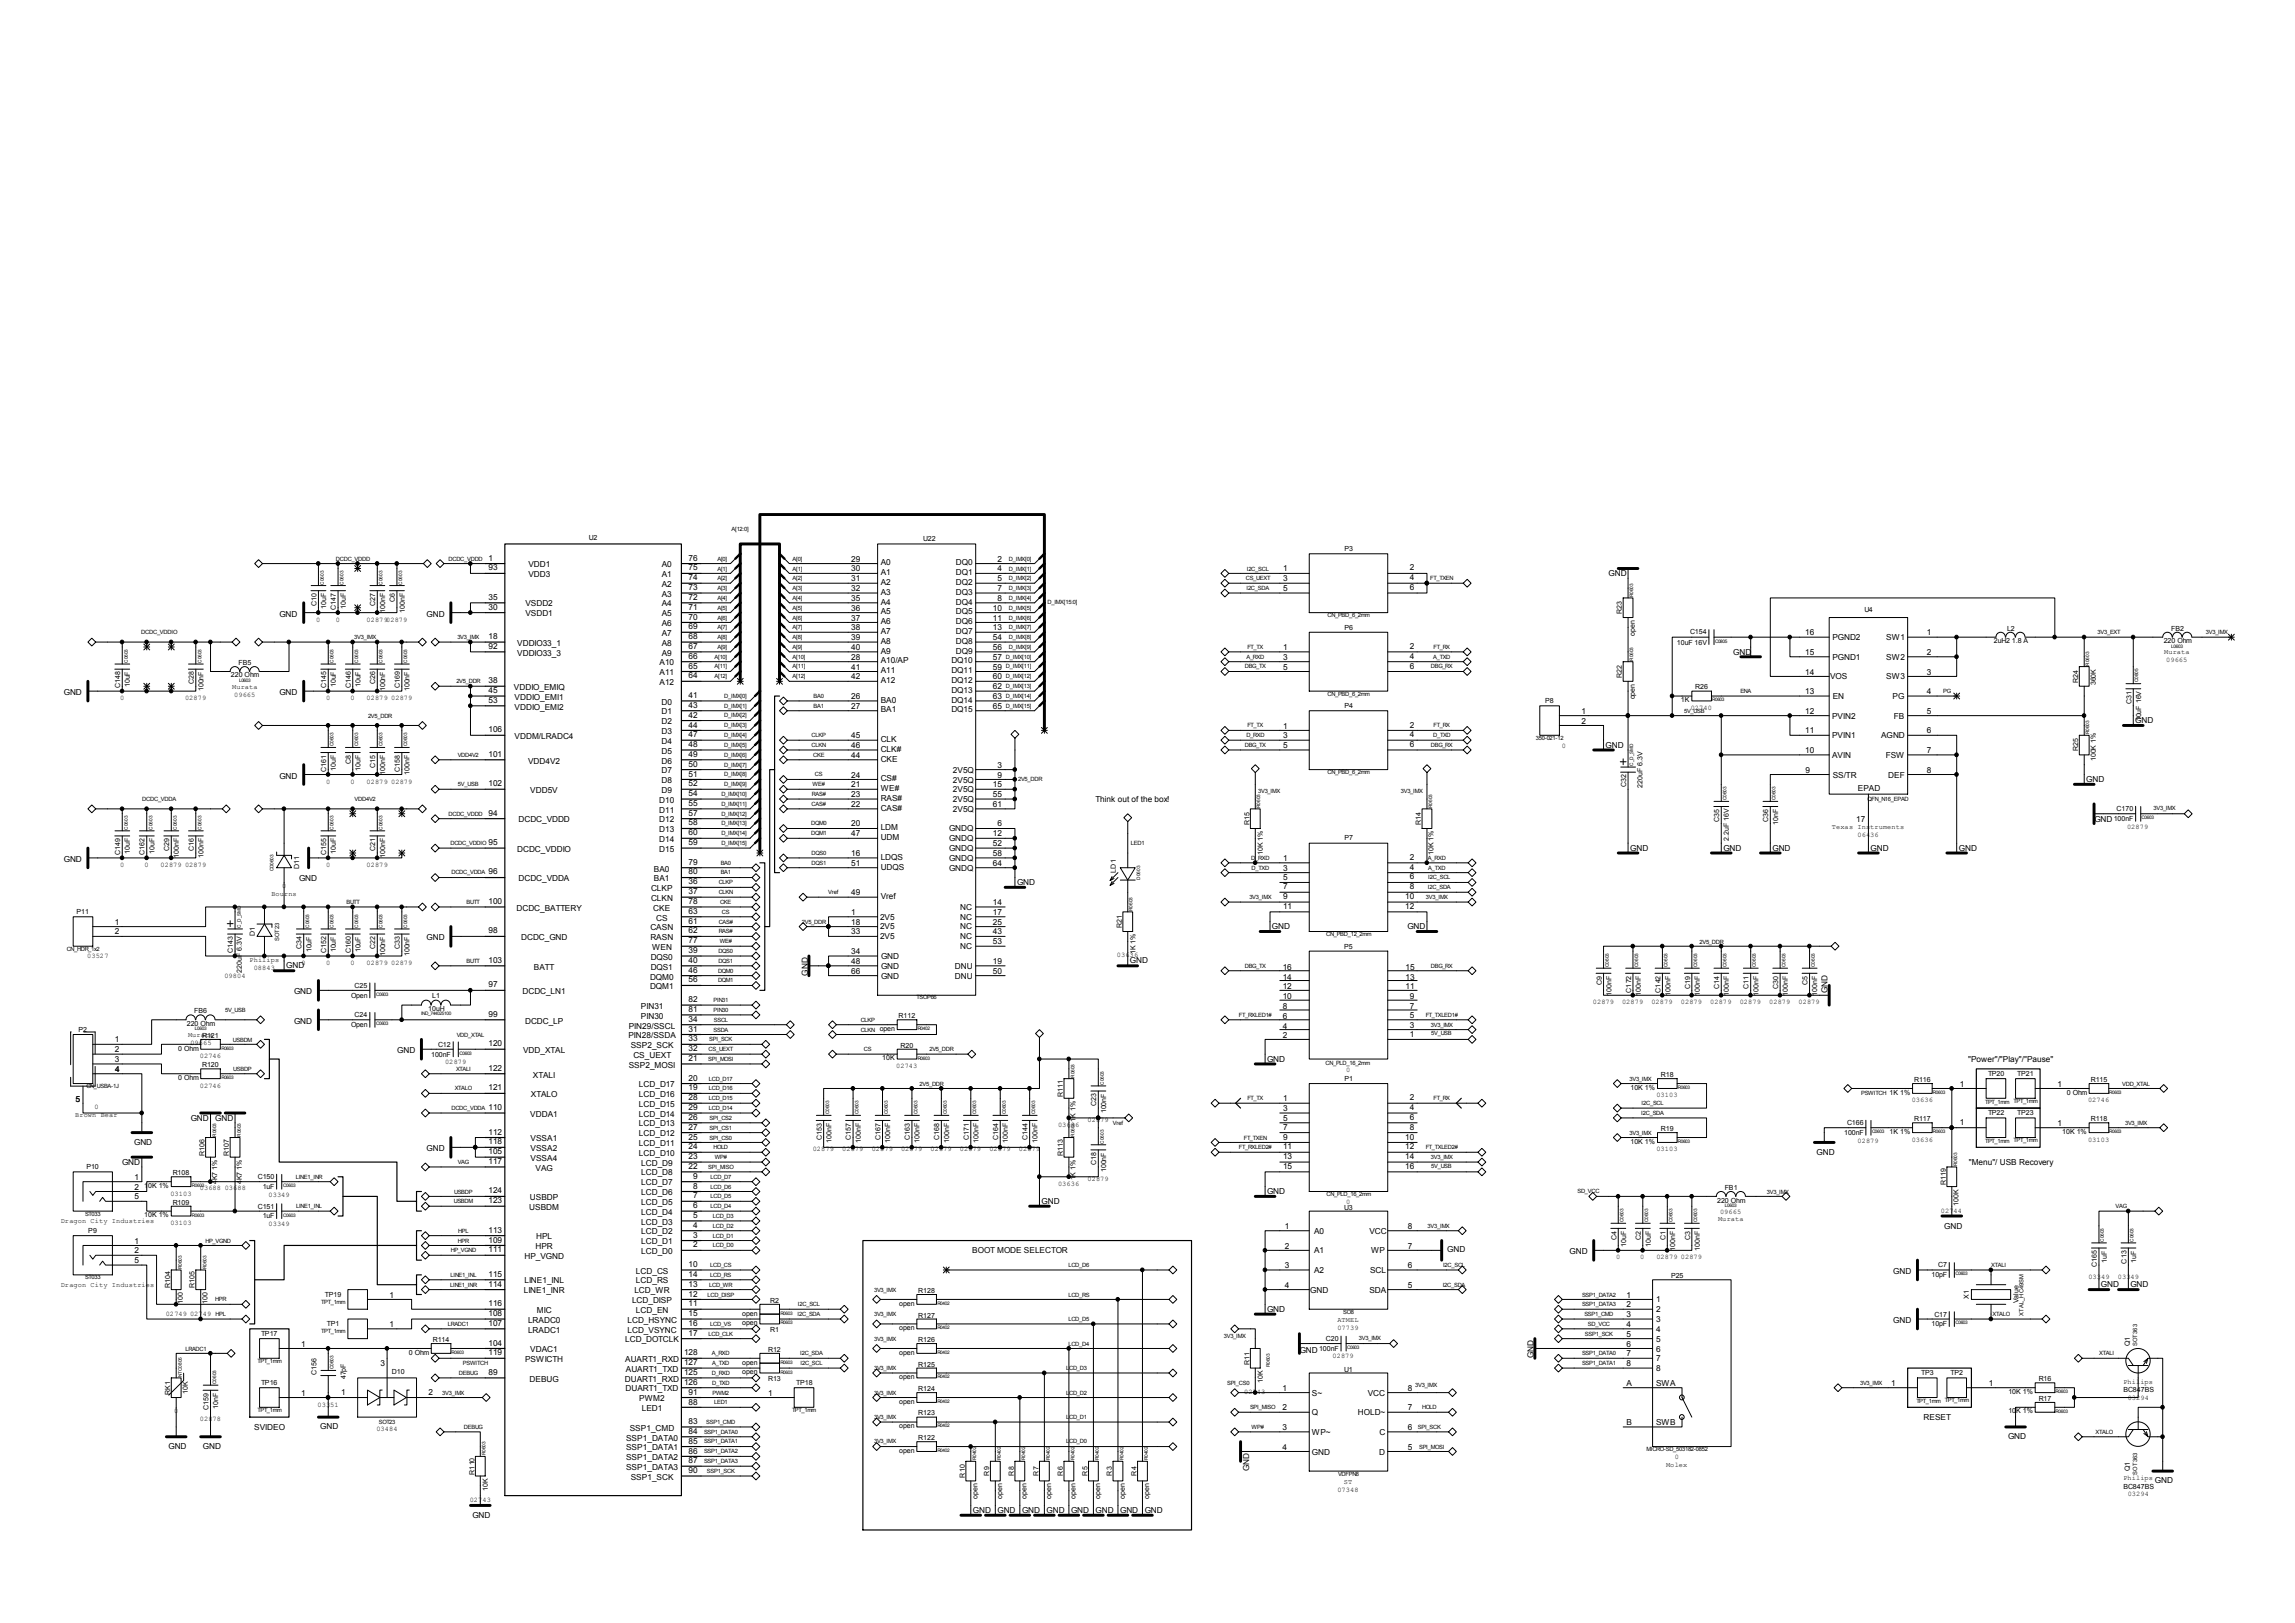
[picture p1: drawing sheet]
<svg xmlns="http://www.w3.org/2000/svg" width="297mm" height="210mm" viewBox="0 0 297 210" stroke-linecap="round" stroke-linejoin="round" font-family="sans-serif">
<defs><g id="words">
<g font-size="1.1">
<text x="63.2" y="72.5">1</text>
<text x="63.2" y="73.8">93</text>
<text x="63.2" y="77.6">35</text>
<text x="68.4" y="74.7">VDD3</text>
<text x="68.4" y="73.4">VDD1</text>
<text x="85.6" y="77.2">A3</text>
<text x="85.6" y="75.9">A2</text>
<text x="85.6" y="74.7">A1</text>
<text x="85.6" y="73.4">A0</text>
<text x="89.1" y="72.5">76</text>
<text x="89.1" y="73.8">75</text>
<text x="89.1" y="75.1">74</text>
<text x="89.1" y="76.4">73</text>
<text x="89.1" y="77.6">72</text>
<text x="110.2" y="72.7">29</text>
<text x="110.2" y="73.9">30</text>
<text x="110.2" y="75.2">31</text>
<text x="110.2" y="76.5">32</text>
<text x="110.2" y="77.8">35</text>
<text x="114" y="73.1">A0</text>
<text x="114" y="74.4">A1</text>
<text x="114" y="75.7">A2</text>
<text x="114" y="76.9">A3</text>
<text x="123.7" y="73.1">DQ0</text>
<text x="123.7" y="74.4">DQ1</text>
<text x="123.7" y="75.7">DQ2</text>
<text x="123.7" y="76.9">DQ3</text>
<text x="129.1" y="72.7">2</text>
<text x="129.1" y="73.9">4</text>
<text x="129.1" y="75.2">5</text>
<text x="129.1" y="76.5">7</text>
<text x="129.1" y="77.8">8</text>
<text x="166" y="76.5">5</text>
<text x="166" y="75.2">3</text>
<text x="166" y="73.9">1</text>
<text x="182.4" y="76.4">6</text>
<text x="182.4" y="75.1">4</text>
<text x="182.4" y="73.8">2</text>
<text x="208.2" y="74.6">GND</text>
<text x="36.2" y="79.8">GND</text>
<text x="55.2" y="79.8">GND</text>
<text x="63.2" y="82.7">18</text>
<text x="63.2" y="84">92</text>
<text x="63.2" y="78.9">30</text>
<text x="66.9" y="83.6">VDDIO33_1</text>
<text x="68" y="78.5">VSDD2</text>
<text x="68" y="79.7">VSDD1</text>
<text x="85.6" y="83.6">A8</text>
<text x="85.6" y="82.3">A7</text>
<text x="85.6" y="81">A6</text>
<text x="85.6" y="79.7">A5</text>
<text x="85.6" y="78.5">A4</text>
<text x="89.1" y="78.9">71</text>
<text x="89.1" y="80.2">70</text>
<text x="89.1" y="81.4">69</text>
<text x="89.1" y="82.7">68</text>
<text x="89.1" y="84">67</text>
<text x="110.2" y="79">36</text>
<text x="110.2" y="80.3">37</text>
<text x="110.2" y="81.6">38</text>
<text x="110.2" y="82.8">39</text>
<text x="114" y="78.2">A4</text>
<text x="114" y="79.5">A5</text>
<text x="114" y="80.8">A6</text>
<text x="114" y="82">A7</text>
<text x="114" y="83.3">A8</text>
<text x="123.7" y="78.2">DQ4</text>
<text x="123.7" y="79.5">DQ5</text>
<text x="123.7" y="80.8">DQ6</text>
<text x="123.7" y="82">DQ7</text>
<text x="123.7" y="83.3">DQ8</text>
<text x="128.5" y="79">10</text>
<text x="128.5" y="80.3">11</text>
<text x="128.5" y="81.6">13</text>
<text x="128.5" y="82.8">54</text>
<text x="182.4" y="84">2</text>
<text x="233.6" y="82.2">16</text>
<text x="237.1" y="82.8">PGND2</text>
<text x="244.1" y="82.8">SW1</text>
<text x="249.4" y="82.2">1</text>
<text x="8.3" y="89.9">GND</text>
<text x="36.2" y="89.9">GND</text>
<text x="63.2" y="88.4">38</text>
<text x="63.2" y="89.7">45</text>
<text x="66.5" y="89.3">VDDIO_EMIQ</text>
<text x="66.9" y="84.8">VDDIO33_3</text>
<text x="85.4" y="88.6">A12</text>
<text x="85.4" y="87.4">A11</text>
<text x="85.4" y="86.1">A10</text>
<text x="85.6" y="84.8">A9</text>
<text x="89.1" y="85.2">66</text>
<text x="89.1" y="86.5">65</text>
<text x="89.1" y="87.8">64</text>
<text x="110.2" y="84.1">40</text>
<text x="110.2" y="85.4">28</text>
<text x="110.2" y="86.6">41</text>
<text x="110.2" y="87.9">42</text>
<text x="114" y="84.6">A9</text>
<text x="114" y="85.8">A10/AP</text>
<text x="114" y="87.1">A11</text>
<text x="114" y="88.4">A12</text>
<text x="123.1" y="85.8">DQ10</text>
<text x="123.1" y="87.1">DQ11</text>
<text x="123.1" y="88.4">DQ12</text>
<text x="123.1" y="89.6">DQ13</text>
<text x="123.7" y="84.6">DQ9</text>
<text x="128.5" y="84.1">56</text>
<text x="128.5" y="85.4">57</text>
<text x="128.5" y="86.6">59</text>
<text x="128.5" y="87.9">60</text>
<text x="128.5" y="89.2">62</text>
<text x="166" y="86.6">5</text>
<text x="166" y="85.4">3</text>
<text x="166" y="84.1">1</text>
<text x="182.4" y="86.5">6</text>
<text x="182.4" y="85.2">4</text>
<text x="224.3" y="84.7">GND</text>
<text x="233.6" y="89.8">13</text>
<text x="233.6" y="87.3">14</text>
<text x="233.6" y="84.7">15</text>
<text x="236.8" y="87.9">VOS</text>
<text x="237.1" y="85.4">PGND1</text>
<text x="244.1" y="87.9">SW3</text>
<text x="244.1" y="85.4">SW2</text>
<text x="249.4" y="89.8">4</text>
<text x="249.4" y="84.7">2</text>
<text x="249.4" y="87.3">3</text>
<text x="63.2" y="91">53</text>
<text x="63.2" y="94.8">106</text>
<text x="66.6" y="95.6">VDDM/LRADC4</text>
<text x="66.6" y="91.8">VDDIO_EMI2</text>
<text x="66.6" y="90.5">VDDIO_EMI1</text>
<text x="85.6" y="91.2">D0</text>
<text x="85.6" y="92.4">D1</text>
<text x="85.6" y="93.7">D2</text>
<text x="85.6" y="95">D3</text>
<text x="89.1" y="90.3">41</text>
<text x="89.1" y="91.6">43</text>
<text x="89.1" y="92.9">42</text>
<text x="89.1" y="94.1">44</text>
<text x="89.1" y="95.4">47</text>
<text x="110.2" y="90.5">26</text>
<text x="110.2" y="91.7">27</text>
<text x="110.2" y="95.5">45</text>
<text x="114" y="90.9">BA0</text>
<text x="114" y="92.2">BA1</text>
<text x="123.1" y="90.9">DQ14</text>
<text x="123.1" y="92.2">DQ15</text>
<text x="128.5" y="90.5">63</text>
<text x="128.5" y="91.7">65</text>
<text x="166" y="94.3">1</text>
<text x="166" y="95.5">3</text>
<text x="182.4" y="94.1">2</text>
<text x="182.4" y="95.4">4</text>
<text x="204.7" y="92.4">1</text>
<text x="204.7" y="93.6">2</text>
<text x="233.6" y="92.4">12</text>
<text x="233.6" y="94.9">11</text>
<text x="237.1" y="93">PVIN2</text>
<text x="237.1" y="95.5">PVIN1</text>
<text x="237.2" y="90.5">EN</text>
<text x="243.4" y="95.5">AGND</text>
<text x="244.9" y="90.5">PG</text>
<text x="245.1" y="93">FB</text>
<text x="249.4" y="92.4">5</text>
<text x="249.4" y="94.9">6</text>
<text x="276.3" y="93.5">GND</text>
<text x="36.2" y="100.7">GND</text>
<text x="63.2" y="97.9">101</text>
<text x="63.2" y="101.8">102</text>
<text x="68.3" y="98.8">VDD4V2</text>
<text x="85.6" y="96.3">D4</text>
<text x="85.6" y="97.5">D5</text>
<text x="85.6" y="98.8">D6</text>
<text x="85.6" y="100.1">D7</text>
<text x="85.6" y="101.3">D8</text>
<text x="89.1" y="96.7">48</text>
<text x="89.1" y="97.9">49</text>
<text x="89.1" y="99.2">50</text>
<text x="89.1" y="100.5">51</text>
<text x="89.1" y="101.8">52</text>
<text x="110.2" y="98.1">44</text>
<text x="110.2" y="96.8">46</text>
<text x="110.2" y="100.6">24</text>
<text x="110.2" y="101.9">21</text>
<text x="114" y="96">CLK</text>
<text x="114" y="97.3">CLK#</text>
<text x="114" y="98.5">CKE</text>
<text x="114" y="101.1">CS#</text>
<text x="123.3" y="101.3">2V5Q</text>
<text x="123.3" y="100">2V5Q</text>
<text x="128.5" y="101.9">15</text>
<text x="129.1" y="100.6">9</text>
<text x="129.1" y="99.3">3</text>
<text x="166" y="96.8">5</text>
<text x="182.4" y="96.7">6</text>
<text x="207.8" y="96.7">GND</text>
<text x="233.6" y="97.4">10</text>
<text x="233.7" y="100">9</text>
<text x="237.1" y="98.1">AVIN</text>
<text x="237.2" y="100.6">SS/TR</text>
<text x="244" y="98.1">FSW</text>
<text x="244.4" y="100.6">DEF</text>
<text x="249.4" y="100">8</text>
<text x="249.4" y="97.4">7</text>
<text x="270" y="101.2">GND</text>
<text x="63.2" y="105.5">94</text>
<text x="67.1" y="106.4">DCDC_VDDD</text>
<text x="68.6" y="102.6">VDD5V</text>
<text x="85.3" y="103.9">D10</text>
<text x="85.3" y="105.1">D11</text>
<text x="85.3" y="106.4">D12</text>
<text x="85.3" y="107.7">D13</text>
<text x="85.6" y="102.6">D9</text>
<text x="89.1" y="103">54</text>
<text x="89.1" y="104.3">55</text>
<text x="89.1" y="105.5">57</text>
<text x="89.1" y="106.8">58</text>
<text x="110.2" y="104.4">22</text>
<text x="110.2" y="106.9">20</text>
<text x="110.2" y="103.2">23</text>
<text x="114" y="102.4">WE#</text>
<text x="114" y="103.6">RAS#</text>
<text x="114" y="104.9">CAS#</text>
<text x="114" y="107.4">LDM</text>
<text x="122.8" y="107.6">GNDQ</text>
<text x="123.3" y="105">2V5Q</text>
<text x="123.3" y="103.8">2V5Q</text>
<text x="123.3" y="102.5">2V5Q</text>
<text x="128.5" y="104.4">61</text>
<text x="128.5" y="103.2">55</text>
<text x="129.1" y="106.9">6</text>
<text x="141.8" y="103.8">Think out of the box!</text>
<text x="240.2" y="106.3">17</text>
<text x="240.4" y="102.4">EPAD</text>
<text x="271" y="106.4">GND</text>
<text x="8.3" y="111.5">GND</text>
<text x="63.2" y="113.1">96</text>
<text x="63.2" y="109.3">95</text>
<text x="66.9" y="110.2">DCDC_VDDIO</text>
<text x="84.6" y="112.8">BA0</text>
<text x="85.3" y="110.2">D15</text>
<text x="85.3" y="109">D14</text>
<text x="89.1" y="111.9">79</text>
<text x="89.1" y="113.1">80</text>
<text x="89.1" y="108.1">60</text>
<text x="89.1" y="109.3">59</text>
<text x="110.2" y="110.7">16</text>
<text x="110.2" y="108.2">47</text>
<text x="110.2" y="112">51</text>
<text x="114" y="108.7">UDM</text>
<text x="114" y="111.2">LDQS</text>
<text x="114" y="112.5">UDQS</text>
<text x="122.8" y="112.6">GNDQ</text>
<text x="122.8" y="111.4">GNDQ</text>
<text x="122.8" y="110.1">GNDQ</text>
<text x="122.8" y="108.8">GNDQ</text>
<text x="128.5" y="112">64</text>
<text x="128.5" y="110.7">58</text>
<text x="128.5" y="109.5">52</text>
<text x="128.5" y="108.2">12</text>
<text x="166" y="111.4">1</text>
<text x="166" y="112.6">3</text>
<text x="166" y="113.9">5</text>
<text x="182.4" y="111.2">2</text>
<text x="182.4" y="112.5">4</text>
<text x="182.4" y="113.8">6</text>
<text x="211" y="110.1">GND</text>
<text x="223" y="110.1">GND</text>
<text x="229.4" y="110.1">GND</text>
<text x="242.1" y="110.1">GND</text>
<text x="253.5" y="110.1">GND</text>
<text x="14.9" y="119.6">1</text>
<text x="38.7" y="114">GND</text>
<text x="63.2" y="117">100</text>
<text x="66.8" y="117.8">DCDC_BATTERY</text>
<text x="67.1" y="114">DCDC_VDDA</text>
<text x="84.2" y="116.6">CLKN</text>
<text x="84.2" y="115.3">CLKP</text>
<text x="84.5" y="117.8">CKE</text>
<text x="84.6" y="114">BA1</text>
<text x="84.9" y="119.1">CS</text>
<text x="89.1" y="119.5">61</text>
<text x="89.1" y="117">78</text>
<text x="89.1" y="115.7">37</text>
<text x="89.1" y="114.4">36</text>
<text x="89.1" y="118.2">63</text>
<text x="110.2" y="119.6">18</text>
<text x="110.2" y="118.4">1</text>
<text x="110.2" y="115.8">49</text>
<text x="113.9" y="119">2V5</text>
<text x="114" y="116.3">Vref</text>
<text x="124.3" y="119">NC</text>
<text x="124.3" y="117.7">NC</text>
<text x="128.5" y="117.1">14</text>
<text x="128.5" y="118.4">17</text>
<text x="128.5" y="119.6">25</text>
<text x="131.6" y="114.5">GND</text>
<text x="166" y="115.1">7</text>
<text x="166" y="116.3">9</text>
<text x="166" y="117.6">11</text>
<text x="181.8" y="116.3">10</text>
<text x="181.8" y="117.6">12</text>
<text x="182.4" y="115.1">8</text>
<text x="14.9" y="120.9">2</text>
<text x="37" y="125.3">GND</text>
<text x="55.2" y="121.7">GND</text>
<text x="63.2" y="124.6">103</text>
<text x="63.2" y="120.8">98</text>
<text x="67.4" y="121.7">DCDC_GND</text>
<text x="69.1" y="125.5">BATT</text>
<text x="84.2" y="121.7">RASN</text>
<text x="84.2" y="120.4">CASN</text>
<text x="84.2" y="125.5">DQS1</text>
<text x="84.2" y="124.2">DQS0</text>
<text x="84.4" y="122.9">WEN</text>
<text x="89.1" y="125.8">46</text>
<text x="89.1" y="123.3">39</text>
<text x="89.1" y="124.6">40</text>
<text x="89.1" y="120.8">62</text>
<text x="89.1" y="122">77</text>
<text x="110.2" y="120.9">33</text>
<text x="110.2" y="126">66</text>
<text x="110.2" y="124.7">48</text>
<text x="110.2" y="123.4">34</text>
<text x="113.9" y="121.5">2V5</text>
<text x="113.9" y="120.3">2V5</text>
<text x="114" y="125.3">GND</text>
<text x="114" y="124.1">GND</text>
<text x="123.6" y="125.3">DNU</text>
<text x="124.3" y="122.8">NC</text>
<text x="124.3" y="121.5">NC</text>
<text x="124.3" y="120.3">NC</text>
<text x="128.5" y="124.7">19</text>
<text x="128.5" y="126">50</text>
<text x="128.5" y="120.9">43</text>
<text x="128.5" y="122.2">53</text>
<text x="146.2" y="124.7">GND</text>
<text x="164.6" y="120.2">GND</text>
<text x="166" y="125.5">16</text>
<text x="181.9" y="125.5">15</text>
<text x="182.1" y="120.2">GND</text>
<text x="38.1" y="128.6">GND</text>
<text x="63.2" y="127.8">97</text>
<text x="63.2" y="131.6">99</text>
<text x="67.6" y="128.6">DCDC_LN1</text>
<text x="82.9" y="131.8">PIN30</text>
<text x="82.9" y="130.5">PIN31</text>
<text x="84.1" y="128">DQM1</text>
<text x="84.1" y="126.7">DQM0</text>
<text x="89.1" y="127.1">56</text>
<text x="89.1" y="130.9">81</text>
<text x="89.1" y="129.7">82</text>
<text x="104.5" y="126.2" transform="rotate(-90 104.5 126.2)">GND</text>
<text x="114" y="126.6">GND</text>
<text x="123.6" y="126.6">DNU</text>
<text x="166" y="126.7">14</text>
<text x="166" y="128">12</text>
<text x="166" y="129.3">10</text>
<text x="166" y="130.5">8</text>
<text x="166" y="131.8">6</text>
<text x="181.9" y="126.7">13</text>
<text x="181.9" y="128">11</text>
<text x="182.4" y="129.3">9</text>
<text x="182.4" y="130.5">7</text>
<text x="182.4" y="131.7">5</text>
<text x="236.5" y="128.5" transform="rotate(-90 236.5 128.5)">GND</text>
<text x="14.9" y="134.9">1</text>
<text x="14.9" y="136.1">2</text>
<text x="14.9" y="137.4">3</text>
<text x="38.1" y="132.5">GND</text>
<text x="51.4" y="136.3">GND</text>
<text x="63.2" y="135.4">120</text>
<text x="67.7" y="136.3">VDD_XTAL</text>
<text x="67.9" y="132.5">DCDC_LP</text>
<text x="81.3" y="134.4">PIN28/SSDA</text>
<text x="81.4" y="133.1">PIN29/SSCL</text>
<text x="81.6" y="135.6">SSP2_SCK</text>
<text x="82" y="136.9">CS_UEXT</text>
<text x="89.1" y="136">32</text>
<text x="89.1" y="133.5">31</text>
<text x="89.1" y="132.2">34</text>
<text x="89.1" y="137.3">21</text>
<text x="89.1" y="134.7">33</text>
<text x="164" y="137.4">GND</text>
<text x="166" y="133.1">4</text>
<text x="166" y="134.4">2</text>
<text x="182.4" y="133">3</text>
<text x="182.4" y="134.2">1</text>
<text x="254.7" y="137.4">&quot;Power&quot;/&quot;Play&quot;/&quot;Pause&quot;</text>
<text x="9.8" y="142.5">5</text>
<text x="14.9" y="138.7">4</text>
<text x="63.2" y="143.6">110</text>
<text x="63.2" y="138.6">122</text>
<text x="63.2" y="141.1">121</text>
<text x="68.7" y="142">XTALO</text>
<text x="69" y="139.4">XTALI</text>
<text x="81.4" y="138.2">SSP2_MOSI</text>
<text x="82.7" y="143.2">LCD_D15</text>
<text x="82.7" y="142">LCD_D16</text>
<text x="82.7" y="140.7">LCD_D17</text>
<text x="89.1" y="143.6">29</text>
<text x="89.1" y="142.4">28</text>
<text x="89.1" y="141.1">19</text>
<text x="89.1" y="139.8">20</text>
<text x="166" y="143.8">3</text>
<text x="166" y="142.5">1</text>
<text x="182.4" y="143.6">4</text>
<text x="182.4" y="142.4">2</text>
<text x="253.6" y="140.6">1</text>
<text x="266.3" y="140.6">1</text>
<text x="17.4" y="148.2">GND</text>
<text x="24.7" y="145.1">GND</text>
<text x="27.9" y="145.1">GND</text>
<text x="55.2" y="149">GND</text>
<text x="63.2" y="146.8">112</text>
<text x="63.2" y="148.1">118</text>
<text x="63.2" y="149.3">105</text>
<text x="68.6" y="144.5">VDDA1</text>
<text x="68.7" y="148.9">VSSA2</text>
<text x="68.7" y="147.7">VSSA1</text>
<text x="82.7" y="149.6">LCD_D10</text>
<text x="82.7" y="148.3">LCD_D11</text>
<text x="82.7" y="147">LCD_D12</text>
<text x="82.7" y="145.7">LCD_D13</text>
<text x="82.7" y="144.5">LCD_D14</text>
<text x="89.1" y="150">23</text>
<text x="89.1" y="148.7">24</text>
<text x="89.1" y="147.4">25</text>
<text x="89.1" y="146.2">27</text>
<text x="89.1" y="144.9">26</text>
<text x="166" y="150">13</text>
<text x="166" y="148.7">11</text>
<text x="166" y="147.4">9</text>
<text x="166" y="146.2">7</text>
<text x="166" y="145">5</text>
<text x="181.8" y="150">14</text>
<text x="181.8" y="148.7">12</text>
<text x="181.8" y="147.4">10</text>
<text x="182.4" y="146.2">8</text>
<text x="182.4" y="144.9">6</text>
<text x="235.1" y="149.4">GND</text>
<text x="253.6" y="145.6">1</text>
<text x="266.3" y="145.7">1</text>
<text x="15.8" y="150.8">GND</text>
<text x="17.4" y="155.2">5</text>
<text x="17.4" y="153.9">2</text>
<text x="17.4" y="152.6">1</text>
<text x="63.2" y="155.7">123</text>
<text x="63.2" y="154.4">124</text>
<text x="63.2" y="150.6">117</text>
<text x="68.6" y="155.3">USBDP</text>
<text x="68.7" y="150.2">VSSA4</text>
<text x="69.3" y="151.5">VAG</text>
<text x="83" y="155.9">LCD_D5</text>
<text x="83" y="154.6">LCD_D6</text>
<text x="83" y="153.4">LCD_D7</text>
<text x="83" y="152.1">LCD_D8</text>
<text x="83" y="150.8">LCD_D9</text>
<text x="89.1" y="151.3">22</text>
<text x="89.7" y="155.1">7</text>
<text x="89.7" y="153.8">8</text>
<text x="89.7" y="152.5">9</text>
<text x="134.8" y="155.8">GND</text>
<text x="164" y="154.5">GND</text>
<text x="166" y="151.3">15</text>
<text x="181.8" y="151.3">16</text>
<text x="254.8" y="150.7">&quot;Menu&quot;/ USB Recovery</text>
<text x="17.4" y="160.9">1</text>
<text x="63.2" y="159.5">113</text>
<text x="63.2" y="160.8">109</text>
<text x="68.5" y="156.5">USBDM</text>
<text x="69.3" y="161.6">HPR</text>
<text x="69.4" y="160.4">HPL</text>
<text x="83" y="161">LCD_D1</text>
<text x="83" y="159.7">LCD_D2</text>
<text x="83" y="158.4">LCD_D3</text>
<text x="83" y="157.2">LCD_D4</text>
<text x="89.7" y="161.4">2</text>
<text x="89.7" y="160.1">3</text>
<text x="89.7" y="158.9">4</text>
<text x="89.7" y="157.6">5</text>
<text x="89.7" y="156.3">6</text>
<text x="166.3" y="159">1</text>
<text x="166.3" y="161.6">2</text>
<text x="170.1" y="159.6">A0</text>
<text x="177.2" y="159.6">VCC</text>
<text x="182.2" y="161.6">7</text>
<text x="182.2" y="159">8</text>
<text x="251.6" y="159">GND</text>
<text x="17.4" y="162.2">2</text>
<text x="17.4" y="163.4">5</text>
<text x="50.4" y="167.9">1</text>
<text x="63.2" y="162">111</text>
<text x="63.2" y="165.2">115</text>
<text x="63.2" y="166.5">114</text>
<text x="67.8" y="167.3">LINE1_INR</text>
<text x="67.9" y="166.1">LINE1_INL</text>
<text x="67.9" y="162.9">HP_VGND</text>
<text x="82.1" y="167.3">LCD_WR</text>
<text x="82.3" y="166.1">LCD_RS</text>
<text x="82.3" y="164.8">LCD_CS</text>
<text x="83" y="162.3">LCD_D0</text>
<text x="89.1" y="164">10</text>
<text x="89.1" y="167.8">12</text>
<text x="89.1" y="165.2">14</text>
<text x="89.1" y="166.5">13</text>
<text x="125.8" y="162.2">BOOT MODE SELECTOR</text>
<text x="166.3" y="164.1">3</text>
<text x="166.3" y="166.6">4</text>
<text x="169.6" y="167.3">GND</text>
<text x="170.1" y="162.2">A1</text>
<text x="170.1" y="164.7">A2</text>
<text x="177.2" y="167.3">SDA</text>
<text x="177.3" y="164.7">SCL</text>
<text x="177.4" y="162.2">WP</text>
<text x="182.2" y="164.1">6</text>
<text x="182.2" y="166.6">5</text>
<text x="187.3" y="162">GND</text>
<text x="203.1" y="162.3">GND</text>
<text x="210.5" y="167.9">1</text>
<text x="245" y="164.8">GND</text>
<text x="271.9" y="166.6">GND</text>
<text x="275.7" y="166.6">GND</text>
<text x="50.4" y="171.7">1</text>
<text x="63.2" y="170.3">108</text>
<text x="63.2" y="171.6">107</text>
<text x="63.2" y="169">116</text>
<text x="68.3" y="172.4">LRADC1</text>
<text x="68.3" y="171.2">LRADC0</text>
<text x="69.5" y="169.9">MIC</text>
<text x="80.9" y="173.7">LCD_DOTCLK</text>
<text x="81.2" y="172.4">LCD_VSYNC</text>
<text x="81.2" y="171.2">LCD_HSYNC</text>
<text x="81.8" y="168.6">LCD_DISP</text>
<text x="82.3" y="169.9">LCD_EN</text>
<text x="89.1" y="172.8">17</text>
<text x="89.1" y="169">11</text>
<text x="89.1" y="170.3">15</text>
<text x="89.1" y="171.6">16</text>
<text x="164" y="169.8">GND</text>
<text x="210.5" y="169.2">2</text>
<text x="210.5" y="170.4">3</text>
<text x="210.5" y="171.7">4</text>
<text x="210.5" y="173">5</text>
<text x="214.3" y="168.5">1</text>
<text x="214.3" y="169.8">2</text>
<text x="214.3" y="171.1">3</text>
<text x="214.3" y="172.3">4</text>
<text x="214.3" y="173.6">5</text>
<text x="245" y="171.2">GND</text>
<text x="39" y="174.2">1</text>
<text x="49.2" y="176.7">3</text>
<text x="63.2" y="177.9">89</text>
<text x="63.2" y="175.4">119</text>
<text x="63.2" y="174.1">104</text>
<text x="67.9" y="176.2">PSWICTH</text>
<text x="68.5" y="178.8">DEBUG</text>
<text x="68.6" y="175">VDAC1</text>
<text x="80.9" y="178.8">DUART1_RXD</text>
<text x="80.9" y="176.2">AUART1_RXD</text>
<text x="81" y="177.5">AUART1_TXD</text>
<text x="88.5" y="175.4">128</text>
<text x="88.5" y="176.7">127</text>
<text x="88.5" y="177.9">125</text>
<text x="88.5" y="179.2">126</text>
<text x="166" y="180">1</text>
<text x="168.2" y="175">GND</text>
<text x="182.2" y="180">8</text>
<text x="198.5" y="175.8" transform="rotate(-90 198.5 175.8)">GND</text>
<text x="210.5" y="179.3">A</text>
<text x="210.5" y="174.2">6</text>
<text x="210.5" y="175.5">7</text>
<text x="210.5" y="176.8">8</text>
<text x="214.3" y="179.3">SWA</text>
<text x="214.3" y="174.9">6</text>
<text x="214.3" y="176.1">7</text>
<text x="214.3" y="177.4">8</text>
<text x="244.7" y="179.3">1</text>
<text x="257.4" y="179.3">1</text>
<text x="32.9" y="185">SVIDEO</text>
<text x="39" y="180.6">1</text>
<text x="41.4" y="185">GND</text>
<text x="44.2" y="180.5">1</text>
<text x="55.5" y="180.5">2</text>
<text x="80.9" y="180">DUART1_TXD</text>
<text x="81.5" y="185.1">SSP1_CMD</text>
<text x="82.7" y="181.3">PWM2</text>
<text x="83.1" y="182.6">LED1</text>
<text x="89.1" y="181.7">88</text>
<text x="89.1" y="180.5">91</text>
<text x="89.1" y="184.3">83</text>
<text x="89.1" y="185.5">84</text>
<text x="99.4" y="180.6">1</text>
<text x="166" y="182.5">2</text>
<text x="166" y="185">3</text>
<text x="169.8" y="185.7">WP~</text>
<text x="169.8" y="180.6">S~</text>
<text x="169.8" y="183.1">Q</text>
<text x="175.7" y="183.1">HOLD~</text>
<text x="177" y="180.6">VCC</text>
<text x="178.5" y="185.7">C</text>
<text x="182.2" y="185">6</text>
<text x="182.2" y="182.5">7</text>
<text x="210.5" y="184.4">B</text>
<text x="214.3" y="184.4">SWB</text>
<text x="248.9" y="183.8">RESET</text>
<text x="21.8" y="187.5">GND</text>
<text x="26.2" y="187.5">GND</text>
<text x="81" y="190.2">SSP1_DATA3</text>
<text x="81" y="187.7">SSP1_DATA1</text>
<text x="81" y="188.9">SSP1_DATA2</text>
<text x="81" y="186.4">SSP1_DATA0</text>
<text x="81.6" y="191.5">SSP1_SCK</text>
<text x="89.1" y="186.8">85</text>
<text x="89.1" y="188.1">86</text>
<text x="89.1" y="189.4">87</text>
<text x="89.1" y="190.6">90</text>
<text x="161.6" y="190.3" transform="rotate(-90 161.6 190.3)">GND</text>
<text x="166" y="187.6">4</text>
<text x="169.8" y="188.2">GND</text>
<text x="178.5" y="188.2">D</text>
<text x="182.2" y="187.6">5</text>
<text x="259.9" y="186.2">GND</text>
<text x="278.9" y="191.9">GND</text>
<text x="61.1" y="196.4">GND</text>
<text x="125.9" y="195.7">GND</text>
<text x="129.1" y="195.7">GND</text>
<text x="132.3" y="195.7">GND</text>
<text x="135.4" y="195.7">GND</text>
<text x="138.6" y="195.7">GND</text>
<text x="141.8" y="195.7">GND</text>
<text x="145" y="195.7">GND</text>
<text x="148.1" y="195.7">GND</text>
</g>
<g font-size=".9">
<text x="76.2" y="69.8">U2</text>
<text x="119.5" y="70">U22</text>
<text x="174" y="71.3">P3</text>
<text x="51.1" y="77.9" transform="rotate(-90 51.1 77.9)">C6</text>
<text x="40.9" y="80.4">0</text>
<text x="40.9" y="78.4" transform="rotate(-90 40.9 78.4)">C10</text>
<text x="42.2" y="78.8" transform="rotate(-90 42.2 78.8)">10uF</text>
<text x="43.5" y="80.4">0</text>
<text x="43.5" y="78.9" transform="rotate(-90 43.5 78.9)">C147</text>
<text x="44.7" y="78.8" transform="rotate(-90 44.7 78.8)">10uF</text>
<text x="47.5" y="80.4">0287902879</text>
<text x="48.6" y="78.4" transform="rotate(-90 48.6 78.4)">C27</text>
<text x="49.8" y="79.3" transform="rotate(-90 49.8 79.3)">100nF</text>
<text x="52.4" y="79.3" transform="rotate(-90 52.4 79.3)">100nF</text>
<text x="174" y="81.5">P6</text>
<text x="209.9" y="79.5" transform="rotate(-90 209.9 79.5)">R23</text>
<text x="211.6" y="82.2" transform="rotate(-90 211.6 82.2)">open</text>
<text x="217" y="83.4">10uF 16V</text>
<text x="218.7" y="82">C154</text>
<text x="241.3" y="79.2">U4</text>
<text x="258" y="83.3">2uH2 1.8 A</text>
<text x="259.7" y="81.6">L2</text>
<text x="280" y="83.3">220 Ohm</text>
<text x="281" y="81.6">FB2</text>
<text x="15.5" y="89.1" transform="rotate(-90 15.5 89.1)">C148</text>
<text x="16.8" y="88.9" transform="rotate(-90 16.8 88.9)">10uF</text>
<text x="25.1" y="88.6" transform="rotate(-90 25.1 88.6)">C28</text>
<text x="26.3" y="89.4" transform="rotate(-90 26.3 89.4)">100nF</text>
<text x="29.9" y="87.7">220 Ohm</text>
<text x="30.1" y="89.1">Murata</text>
<text x="30.9" y="86">FB5</text>
<text x="42.2" y="89.1" transform="rotate(-90 42.2 89.1)">C145</text>
<text x="43.5" y="88.9" transform="rotate(-90 43.5 88.9)">10uF</text>
<text x="45.4" y="89.1" transform="rotate(-90 45.4 89.1)">C146</text>
<text x="46.7" y="88.9" transform="rotate(-90 46.7 88.9)">10uF</text>
<text x="48.6" y="88.6" transform="rotate(-90 48.6 88.6)">C26</text>
<text x="49.8" y="89.4" transform="rotate(-90 49.8 89.4)">100nF</text>
<text x="51.7" y="89.1" transform="rotate(-90 51.7 89.1)">C169</text>
<text x="53" y="89.4" transform="rotate(-90 53 89.4)">100nF</text>
<text x="209.9" y="87.7" transform="rotate(-90 209.9 87.7)">R22</text>
<text x="219.4" y="89.2">R26</text>
<text x="268.9" y="88.3" transform="rotate(-90 268.9 88.3)">R24</text>
<text x="271.2" y="88.7" transform="rotate(-90 271.2 88.7)">360K</text>
<text x="280.1" y="84.7">Murata</text>
<text x="280.3" y="85.7">09665</text>
<text x="15.5" y="90.6">0</text>
<text x="24" y="90.6">02879</text>
<text x="30.3" y="90.1">09665</text>
<text x="42.2" y="90.6">0</text>
<text x="45.4" y="90.6">0</text>
<text x="47.5" y="90.6">02879</text>
<text x="50.6" y="90.6">02879</text>
<text x="174" y="91.6">P4</text>
<text x="200" y="91">P8</text>
<text x="211.6" y="90.5" transform="rotate(-90 211.6 90.5)">open</text>
<text x="217.5" y="90.8">1K</text>
<text x="218.8" y="91.8">02740</text>
<text x="275.8" y="91.1" transform="rotate(-90 275.8 91.1)">C31</text>
<text x="277.1" y="93.3" transform="rotate(-90 277.1 93.3)">10uF 16V</text>
<text x="42.2" y="101.4">0</text>
<text x="42.2" y="99.9" transform="rotate(-90 42.2 99.9)">C161</text>
<text x="43.5" y="99.7" transform="rotate(-90 43.5 99.7)">10uF</text>
<text x="45.4" y="101.4">0</text>
<text x="45.4" y="98.8" transform="rotate(-90 45.4 98.8)">C8</text>
<text x="46.7" y="99.7" transform="rotate(-90 46.7 99.7)">10uF</text>
<text x="47.5" y="101.4">02879</text>
<text x="48.6" y="99.3" transform="rotate(-90 48.6 99.3)">C15</text>
<text x="49.8" y="100.2" transform="rotate(-90 49.8 100.2)">100nF</text>
<text x="50.6" y="101.4">02879</text>
<text x="51.7" y="99.9" transform="rotate(-90 51.7 99.9)">C158</text>
<text x="53" y="100.2" transform="rotate(-90 53 100.2)">100nF</text>
<text x="202.1" y="96.7">0</text>
<text x="210.5" y="101.9" transform="rotate(-90 210.5 101.9)">C32</text>
<text x="212.6" y="102" transform="rotate(-90 212.6 102)">220uF 6.3V</text>
<text x="268.9" y="97.2" transform="rotate(-90 268.9 97.2)">R25</text>
<text x="271.2" y="98.5" transform="rotate(-90 271.2 98.5)">100K 1%</text>
<text x="161.7" y="106.8" transform="rotate(-90 161.7 106.8)">R15</text>
<text x="183.9" y="106.8" transform="rotate(-90 183.9 106.8)">R14</text>
<text x="222.5" y="106.3" transform="rotate(-90 222.5 106.3)">C35</text>
<text x="228.8" y="106.3" transform="rotate(-90 228.8 106.3)">C36</text>
<text x="230.1" y="106.7" transform="rotate(-90 230.1 106.7)">10nF</text>
<text x="237.1" y="107.3">Texas Instruments</text>
<text x="273.5" y="106.2">100nF</text>
<text x="273.9" y="105">C170</text>
<text x="275.3" y="107.2">02879</text>
<text x="15.5" y="112.2">0</text>
<text x="15.5" y="110.7" transform="rotate(-90 15.5 110.7)">C149</text>
<text x="16.8" y="110.5" transform="rotate(-90 16.8 110.5)">10uF</text>
<text x="18.7" y="112.2">0</text>
<text x="18.7" y="110.7" transform="rotate(-90 18.7 110.7)">C162</text>
<text x="20" y="110.5" transform="rotate(-90 20 110.5)">10uF</text>
<text x="20.8" y="112.2">02879</text>
<text x="21.9" y="110.1" transform="rotate(-90 21.9 110.1)">C29</text>
<text x="23.2" y="111" transform="rotate(-90 23.2 111)">100nF</text>
<text x="24" y="112.2">02879</text>
<text x="25.1" y="110.1" transform="rotate(-90 25.1 110.1)">C16</text>
<text x="26.3" y="111" transform="rotate(-90 26.3 111)">100nF</text>
<text x="38.7" y="112.5" transform="rotate(-90 38.7 112.5)">D11</text>
<text x="42.2" y="112.2">0</text>
<text x="42.2" y="110.7" transform="rotate(-90 42.2 110.7)">C155</text>
<text x="43.5" y="110.5" transform="rotate(-90 43.5 110.5)">10uF</text>
<text x="47.5" y="112.2">02879</text>
<text x="48.6" y="110.1" transform="rotate(-90 48.6 110.1)">C21</text>
<text x="49.8" y="111" transform="rotate(-90 49.8 111)">100nF</text>
<text x="144.4" y="112.9" transform="rotate(-90 144.4 112.9)">LD1</text>
<text x="163.4" y="110.7" transform="rotate(-90 163.4 110.7)">10K 1%</text>
<text x="174" y="108.7">P7</text>
<text x="185.5" y="110.7" transform="rotate(-90 185.5 110.7)">10K 1%</text>
<text x="223.7" y="108.8" transform="rotate(-90 223.7 108.8)">2.2uF 16V</text>
<text x="240.4" y="108.3">06436</text>
<text x="9.9" y="118.3">P11</text>
<text x="35.1" y="116">Bourns</text>
<text x="36.5" y="114.9">0</text>
<text x="11.3" y="124">03527</text>
<text x="30.1" y="123.4" transform="rotate(-90 30.1 123.4)">C143</text>
<text x="31.3" y="125.8" transform="rotate(-90 31.3 125.8)">220uF 6.3V</text>
<text x="32.3" y="124.5">Philips</text>
<text x="32.8" y="125.5">08843</text>
<text x="33" y="121.1" transform="rotate(-90 33 121.1)">D1</text>
<text x="39" y="124.9">0</text>
<text x="39" y="122.8" transform="rotate(-90 39 122.8)">C34</text>
<text x="40.3" y="123.2" transform="rotate(-90 40.3 123.2)">10uF</text>
<text x="42.2" y="124.9">0</text>
<text x="42.2" y="123.4" transform="rotate(-90 42.2 123.4)">C152</text>
<text x="43.5" y="123.2" transform="rotate(-90 43.5 123.2)">10uF</text>
<text x="45.4" y="124.9">0</text>
<text x="45.4" y="123.4" transform="rotate(-90 45.4 123.4)">C160</text>
<text x="46.7" y="123.2" transform="rotate(-90 46.7 123.2)">10uF</text>
<text x="47.5" y="124.9">02879</text>
<text x="48.6" y="122.8" transform="rotate(-90 48.6 122.8)">C22</text>
<text x="49.8" y="123.7" transform="rotate(-90 49.8 123.7)">100nF</text>
<text x="50.6" y="124.9">02879</text>
<text x="51.7" y="122.8" transform="rotate(-90 51.7 122.8)">C33</text>
<text x="53" y="123.7" transform="rotate(-90 53 123.7)">100nF</text>
<text x="144.6" y="123.9">03636</text>
<text x="145.2" y="120.1" transform="rotate(-90 145.2 120.1)">R21</text>
<text x="146.9" y="123.5" transform="rotate(-90 146.9 123.5)">1K 1%</text>
<text x="174" y="122.8">P5</text>
<text x="25.1" y="131.1">FB6</text>
<text x="29" y="126.5">09804</text>
<text x="45.4" y="129.1">Open</text>
<text x="45.9" y="127.8">C25</text>
<text x="45.9" y="131.6">C24</text>
<text x="55.4" y="130.8">10uH</text>
<text x="55.9" y="129.2">L1</text>
<text x="116.3" y="131.7">R112</text>
<text x="206.1" y="130">02879</text>
<text x="207.3" y="127.4" transform="rotate(-90 207.3 127.4)">C9</text>
<text x="208.5" y="128.8" transform="rotate(-90 208.5 128.8)">100nF</text>
<text x="209.9" y="130">02879</text>
<text x="211.1" y="128.4" transform="rotate(-90 211.1 128.4)">C172</text>
<text x="212.4" y="128.8" transform="rotate(-90 212.4 128.8)">100nF</text>
<text x="213.7" y="130">02879</text>
<text x="214.9" y="128.4" transform="rotate(-90 214.9 128.4)">C142</text>
<text x="216.2" y="128.8" transform="rotate(-90 216.2 128.8)">100nF</text>
<text x="217.5" y="130">02879</text>
<text x="218.7" y="127.9" transform="rotate(-90 218.7 127.9)">C19</text>
<text x="220" y="128.8" transform="rotate(-90 220 128.8)">100nF</text>
<text x="221.3" y="130">02879</text>
<text x="222.5" y="127.9" transform="rotate(-90 222.5 127.9)">C14</text>
<text x="223.7" y="128.8" transform="rotate(-90 223.7 128.8)">100nF</text>
<text x="225.1" y="130">02879</text>
<text x="226.3" y="127.9" transform="rotate(-90 226.3 127.9)">C11</text>
<text x="227.6" y="128.8" transform="rotate(-90 227.6 128.8)">100nF</text>
<text x="229" y="130">02879</text>
<text x="230.1" y="127.9" transform="rotate(-90 230.1 127.9)">C30</text>
<text x="231.4" y="128.8" transform="rotate(-90 231.4 128.8)">100nF</text>
<text x="232.8" y="130">02879</text>
<text x="233.9" y="127.4" transform="rotate(-90 233.9 127.4)">C5</text>
<text x="235.2" y="128.8" transform="rotate(-90 235.2 128.8)">100nF</text>
<text x="10.2" y="133.5">P2</text>
<text x="23.1" y="135.9">0 Ohm</text>
<text x="24.2" y="132.8">220 Ohm</text>
<text x="24.3" y="134.2">Murata</text>
<text x="24.6" y="135.2">09665</text>
<text x="25.9" y="136.9">02746</text>
<text x="26.2" y="134.3">R121</text>
<text x="45.4" y="132.9">Open</text>
<text x="55.8" y="136.7">100nF</text>
<text x="56.7" y="135.5">C12</text>
<text x="57.6" y="137.7">02879</text>
<text x="113.8" y="133.4">open</text>
<text x="114.2" y="137.2">10K</text>
<text x="116.6" y="135.5">R20</text>
<text x="12.2" y="143.5">0</text>
<text x="23.1" y="139.7">0 Ohm</text>
<text x="25.9" y="140.7">02746</text>
<text x="26.2" y="138.1">R120</text>
<text x="116" y="138.2">02743</text>
<text x="137.5" y="141.9" transform="rotate(-90 137.5 141.9)">R111</text>
<text x="141.9" y="143.2" transform="rotate(-90 141.9 143.2)">C23</text>
<text x="174" y="139.9">P1</text>
<text x="174.2" y="138.7">0</text>
<text x="211" y="141">10K 1%</text>
<text x="214.4" y="142">03103</text>
<text x="214.9" y="139.4">R18</text>
<text x="244.5" y="141.6">1K 1%</text>
<text x="247.4" y="142.6">03636</text>
<text x="247.7" y="140">R116</text>
<text x="257.3" y="139.3">TP20</text>
<text x="261" y="139.2">TP21</text>
<text x="267.5" y="141.6">0 Ohm</text>
<text x="270.2" y="142.6">02746</text>
<text x="270.6" y="140">R115</text>
<text x="9.7" y="144.5">Brown Bear</text>
<text x="26.5" y="149.6" transform="rotate(-90 26.5 149.6)">R106</text>
<text x="29.6" y="149.6" transform="rotate(-90 29.6 149.6)">R107</text>
<text x="105.2" y="149">02879</text>
<text x="106.3" y="147.5" transform="rotate(-90 106.3 147.5)">C153</text>
<text x="107.6" y="147.9" transform="rotate(-90 107.6 147.9)">100nF</text>
<text x="109" y="149">02879</text>
<text x="110.1" y="147.5" transform="rotate(-90 110.1 147.5)">C157</text>
<text x="111.4" y="147.9" transform="rotate(-90 111.4 147.9)">100nF</text>
<text x="112.8" y="149">02879</text>
<text x="113.9" y="147.5" transform="rotate(-90 113.9 147.5)">C167</text>
<text x="115.2" y="147.9" transform="rotate(-90 115.2 147.9)">100nF</text>
<text x="116.6" y="149">02879</text>
<text x="117.7" y="147.5" transform="rotate(-90 117.7 147.5)">C163</text>
<text x="119" y="147.9" transform="rotate(-90 119 147.9)">100nF</text>
<text x="120.4" y="149">02879</text>
<text x="121.5" y="147.5" transform="rotate(-90 121.5 147.5)">C168</text>
<text x="122.8" y="147.9" transform="rotate(-90 122.8 147.9)">100nF</text>
<text x="124.2" y="149">02879</text>
<text x="125.4" y="147.5" transform="rotate(-90 125.4 147.5)">C171</text>
<text x="126.6" y="147.9" transform="rotate(-90 126.6 147.9)">100nF</text>
<text x="128" y="149">02879</text>
<text x="129.2" y="147.5" transform="rotate(-90 129.2 147.5)">C164</text>
<text x="130.4" y="147.9" transform="rotate(-90 130.4 147.9)">100nF</text>
<text x="131.9" y="149">02879</text>
<text x="133" y="147.5" transform="rotate(-90 133 147.5)">C144</text>
<text x="134.2" y="147.9" transform="rotate(-90 134.2 147.9)">100nF</text>
<text x="136.9" y="145.8">03636</text>
<text x="137.5" y="149.6" transform="rotate(-90 137.5 149.6)">R113</text>
<text x="139.2" y="145.1" transform="rotate(-90 139.2 145.1)">1K 1%</text>
<text x="140.7" y="145.2">02879</text>
<text x="143.1" y="144.1" transform="rotate(-90 143.1 144.1)">100nF</text>
<text x="211" y="148">10K 1%</text>
<text x="214.4" y="149">03103</text>
<text x="214.9" y="146.3">R19</text>
<text x="238.6" y="146.8">100nF</text>
<text x="239" y="145.6">C166</text>
<text x="240.4" y="147.8">02879</text>
<text x="244.5" y="146.7">1K 1%</text>
<text x="247.4" y="147.7">03636</text>
<text x="247.7" y="145.1">R117</text>
<text x="257.3" y="144.3">TP22</text>
<text x="261" y="144.3">TP23</text>
<text x="266.9" y="146.7">10K 1%</text>
<text x="270.2" y="147.7">03103</text>
<text x="270.6" y="145.1">R118</text>
<text x="11.2" y="151.3">P10</text>
<text x="18.7" y="153.7">10K 1%</text>
<text x="22.1" y="154.7">03103</text>
<text x="22.4" y="152.1">R108</text>
<text x="22.4" y="155.9">R109</text>
<text x="25.9" y="153.9">03688</text>
<text x="28.1" y="153.2" transform="rotate(-90 28.1 153.2)">4K7 1%</text>
<text x="29.1" y="153.9">03688</text>
<text x="31.3" y="153.2" transform="rotate(-90 31.3 153.2)">4K7 1%</text>
<text x="33.4" y="152.6">C150</text>
<text x="34" y="153.8">1uF</text>
<text x="34.8" y="154.8">03349</text>
<text x="136.9" y="153.4">03636</text>
<text x="139.2" y="152.7" transform="rotate(-90 139.2 152.7)">1K 1%</text>
<text x="140.7" y="152.8">02879</text>
<text x="141.9" y="150.8" transform="rotate(-90 141.9 150.8)">C18</text>
<text x="143.1" y="151.7" transform="rotate(-90 143.1 151.7)">100nF</text>
<text x="174.2" y="155.7">0</text>
<text x="222.2" y="155.6">220 Ohm</text>
<text x="223.2" y="154">FB1</text>
<text x="251.8" y="153.4" transform="rotate(-90 251.8 153.4)">R119</text>
<text x="253.5" y="156" transform="rotate(-90 253.5 156)">100K</text>
<text x="7.9" y="158.3">Dragon City Industries</text>
<text x="11.4" y="159.5">P9</text>
<text x="18.7" y="157.5">10K 1%</text>
<text x="22.1" y="158.5">03103</text>
<text x="33.4" y="156.4">C151</text>
<text x="34" y="157.6">1uF</text>
<text x="34.8" y="158.6">03349</text>
<text x="174" y="156.5">U3</text>
<text x="209.2" y="160.4" transform="rotate(-90 209.2 160.4)">C4</text>
<text x="210.5" y="161.3" transform="rotate(-90 210.5 161.3)">10uF</text>
<text x="212.4" y="160.4" transform="rotate(-90 212.4 160.4)">C2</text>
<text x="213.6" y="161.3" transform="rotate(-90 213.6 161.3)">10uF</text>
<text x="215.5" y="160.4" transform="rotate(-90 215.5 160.4)">C1</text>
<text x="216.8" y="161.8" transform="rotate(-90 216.8 161.8)">100nF</text>
<text x="218.7" y="160.4" transform="rotate(-90 218.7 160.4)">C3</text>
<text x="220" y="161.8" transform="rotate(-90 220 161.8)">100nF</text>
<text x="222.4" y="158">Murata</text>
<text x="222.6" y="157">09665</text>
<text x="251.2" y="156.9">02744</text>
<text x="7.9" y="166.5">Dragon City Industries</text>
<text x="22" y="166.7" transform="rotate(-90 22 166.7)">R104</text>
<text x="25.2" y="166.7" transform="rotate(-90 25.2 166.7)">R105</text>
<text x="42" y="167.8">TP19</text>
<text x="118.8" y="167.3">R128</text>
<text x="209.1" y="162.9">0</text>
<text x="212.3" y="162.9">0</text>
<text x="214.4" y="162.9">02879</text>
<text x="216.3" y="165.4">P25</text>
<text x="217.5" y="162.9">02879</text>
<text x="250" y="165.3">10pF</text>
<text x="250.8" y="164">C7</text>
<text x="270.3" y="165.5">03349</text>
<text x="271.4" y="164" transform="rotate(-90 271.4 164)">C165</text>
<text x="272.6" y="163.4" transform="rotate(-90 272.6 163.4)">1uF</text>
<text x="274.1" y="165.5">03349</text>
<text x="275.2" y="163.5" transform="rotate(-90 275.2 163.5)">C13</text>
<text x="276.5" y="163.4" transform="rotate(-90 276.5 163.4)">1uF</text>
<text x="21.5" y="170.2">02749</text>
<text x="23.7" y="168.7" transform="rotate(-90 23.7 168.7)">100</text>
<text x="24.6" y="170.2">02749</text>
<text x="26.8" y="168.7" transform="rotate(-90 26.8 168.7)">100</text>
<text x="33.8" y="172.9">TP17</text>
<text x="42.3" y="171.6">TP1</text>
<text x="56" y="173.6">R114</text>
<text x="96.1" y="171.5">open</text>
<text x="96.1" y="170.2">open</text>
<text x="99.7" y="172.4">R1</text>
<text x="99.7" y="168.6">R2</text>
<text x="116.4" y="172.1">open</text>
<text x="116.4" y="168.9">open</text>
<text x="118.8" y="173.6">R126</text>
<text x="118.8" y="170.5">R127</text>
<text x="171.6" y="173.5">C20</text>
<text x="173.1" y="171">ATMEL</text>
<text x="173.1" y="172">07739</text>
<text x="250" y="171.6">10pF</text>
<text x="250.3" y="170.3">C17</text>
<text x="254.8" y="168.1" transform="rotate(-90 254.8 168.1)">X1</text>
<text x="261.2" y="168.7" transform="rotate(-90 261.2 168.7)">Value</text>
<text x="33.8" y="179.2">TP16</text>
<text x="40.9" y="178" transform="rotate(-90 40.9 178)">C156</text>
<text x="44.7" y="178.5" transform="rotate(-90 44.7 178.5)">47pF</text>
<text x="50.7" y="177.8">D10</text>
<text x="52.9" y="175.3">0 Ohm</text>
<text x="96.1" y="176.6">open</text>
<text x="96.1" y="177.8">open</text>
<text x="99.4" y="174.9">R12</text>
<text x="99.4" y="178.7">R13</text>
<text x="103" y="179.2">TP18</text>
<text x="116.4" y="178.5">open</text>
<text x="116.4" y="175.3">open</text>
<text x="118.8" y="176.8">R125</text>
<text x="118.8" y="180">R124</text>
<text x="161.7" y="176.6" transform="rotate(-90 161.7 176.6)">R11</text>
<text x="163.4" y="178.9" transform="rotate(-90 163.4 178.9)">10K</text>
<text x="170.7" y="174.8">100nF</text>
<text x="172.4" y="175.8">02879</text>
<text x="174" y="177.5">U1</text>
<text x="248.6" y="178">TP3</text>
<text x="252.4" y="178">TP2</text>
<text x="263.8" y="178.7">R16</text>
<text x="274.8" y="179.1">Philips</text>
<text x="275.6" y="174.2" transform="rotate(-90 275.6 174.2)">Q1</text>
<text x="22" y="180.5" transform="rotate(-90 22 180.5)">RK1</text>
<text x="22.5" y="182.8">0</text>
<text x="24.3" y="180.4" transform="rotate(-90 24.3 180.4)">10K</text>
<text x="25.9" y="183.9">02878</text>
<text x="27" y="182.4" transform="rotate(-90 27 182.4)">C159</text>
<text x="28.2" y="182.3" transform="rotate(-90 28.2 182.3)">10nF</text>
<text x="41.1" y="182">03351</text>
<text x="48.7" y="185.2">03484</text>
<text x="116.4" y="181.6">open</text>
<text x="116.4" y="184.8">open</text>
<text x="118.8" y="183.1">R123</text>
<text x="161" y="180.4">02743</text>
<text x="259.9" y="180.4">10K 1%</text>
<text x="259.9" y="182.9">10K 1%</text>
<text x="263.8" y="181.3">R17</text>
<text x="274.8" y="180.1">BC847BS</text>
<text x="275.3" y="181.1">03294</text>
<text x="61.4" y="190.8" transform="rotate(-90 61.4 190.8)">R110</text>
<text x="116.4" y="188">open</text>
<text x="118.8" y="186.3">R122</text>
<text x="124.8" y="191.2" transform="rotate(-90 124.8 191.2)">R10</text>
<text x="128" y="190.9" transform="rotate(-90 128 190.9)">R9</text>
<text x="131.2" y="190.9" transform="rotate(-90 131.2 190.9)">R8</text>
<text x="134.4" y="190.9" transform="rotate(-90 134.4 190.9)">R7</text>
<text x="137.5" y="190.9" transform="rotate(-90 137.5 190.9)">R6</text>
<text x="140.7" y="190.9" transform="rotate(-90 140.7 190.9)">R5</text>
<text x="143.9" y="190.9" transform="rotate(-90 143.9 190.9)">R3</text>
<text x="147.1" y="190.9" transform="rotate(-90 147.1 190.9)">R4</text>
<text x="173.9" y="192">ST</text>
<text x="215.6" y="189.8">Molex</text>
<text x="216.7" y="188.8">0</text>
<text x="274.8" y="191.6">Philips</text>
<text x="275.6" y="190.3" transform="rotate(-90 275.6 190.3)">Q1</text>
<text x="60.8" y="194.4">02743</text>
<text x="63.1" y="192.9" transform="rotate(-90 63.1 192.9)">10K</text>
<text x="126.5" y="194" transform="rotate(-90 126.5 194)">open</text>
<text x="129.7" y="194" transform="rotate(-90 129.7 194)">open</text>
<text x="132.9" y="194" transform="rotate(-90 132.9 194)">open</text>
<text x="136" y="194" transform="rotate(-90 136 194)">open</text>
<text x="139.2" y="194" transform="rotate(-90 139.2 194)">open</text>
<text x="142.4" y="194" transform="rotate(-90 142.4 194)">open</text>
<text x="145.6" y="194" transform="rotate(-90 145.6 194)">open</text>
<text x="148.7" y="194" transform="rotate(-90 148.7 194)">open</text>
<text x="173.1" y="193">07348</text>
<text x="274.8" y="192.6">BC847BS</text>
<text x="275.3" y="193.6">03294</text>
</g>
<g font-size=".8">
<text x="94.7" y="68.7">A[12:0]</text>
<text x="43.5" y="72.5">DCDC_VDDD</text>
<text x="58" y="72.5">DCDC_VDDD</text>
<text x="92.8" y="72.5">A[0]</text>
<text x="92.8" y="73.8">A[1]</text>
<text x="92.8" y="75.1">A[2]</text>
<text x="92.8" y="76.4">A[3]</text>
<text x="92.8" y="77.6">A[4]</text>
<text x="102.6" y="72.5">A[0]</text>
<text x="102.6" y="73.8">A[1]</text>
<text x="102.6" y="75.1">A[2]</text>
<text x="102.6" y="76.4">A[3]</text>
<text x="102.6" y="77.6">A[4]</text>
<text x="130.6" y="72.5">D_IMX[0]</text>
<text x="130.6" y="73.8">D_IMX[1]</text>
<text x="130.6" y="75.1">D_IMX[2]</text>
<text x="130.6" y="76.4">D_IMX[3]</text>
<text x="130.6" y="77.6">D_IMX[4]</text>
<text x="161.2" y="75.1">CS_UEXT</text>
<text x="161.3" y="76.4">I2C_SDA</text>
<text x="161.3" y="73.8">I2C_SCL</text>
<text x="185.1" y="75.1">FT_TXEN</text>
<text x="18.3" y="82.1">DCDC_VDDIO</text>
<text x="45.8" y="82.7">3V3_IMX</text>
<text x="59.2" y="82.7">3V3_IMX</text>
<text x="92.8" y="78.9">A[5]</text>
<text x="92.8" y="80.2">A[6]</text>
<text x="92.8" y="81.4">A[7]</text>
<text x="92.8" y="82.7">A[8]</text>
<text x="92.8" y="84">A[9]</text>
<text x="102.6" y="78.9">A[5]</text>
<text x="102.6" y="80.2">A[6]</text>
<text x="102.6" y="81.4">A[7]</text>
<text x="102.6" y="82.7">A[8]</text>
<text x="102.6" y="84">A[9]</text>
<text x="130.6" y="78.9">D_IMX[5]</text>
<text x="130.6" y="80.2">D_IMX[6]</text>
<text x="130.6" y="81.4">D_IMX[7]</text>
<text x="130.6" y="82.7">D_IMX[8]</text>
<text x="130.6" y="84">D_IMX[9]</text>
<text x="135.6" y="78.2">D_IMX[15:0]</text>
<text x="161.4" y="84">FT_TX</text>
<text x="171.8" y="79.8">CN_PBD_6_2mm</text>
<text x="185.5" y="84">FT_RX</text>
<text x="271.5" y="82.1">3V3_EXT</text>
<text x="285.5" y="82.1">3V3_IMX</text>
<text x="59.1" y="88.4">2V5_DDR</text>
<text x="92.5" y="85.2">A[10]</text>
<text x="92.5" y="86.5">A[11]</text>
<text x="92.5" y="87.7">A[12]</text>
<text x="102.6" y="85.2">A[10]</text>
<text x="102.6" y="86.5">A[11]</text>
<text x="102.6" y="87.7">A[12]</text>
<text x="130.2" y="85.2">D_IMX[10]</text>
<text x="130.2" y="86.5">D_IMX[11]</text>
<text x="130.2" y="87.7">D_IMX[12]</text>
<text x="130.2" y="89">D_IMX[13]</text>
<text x="161.1" y="86.5">DBG_TX</text>
<text x="161.3" y="85.3">A_RXD</text>
<text x="171.8" y="90">CN_PBD_6_2mm</text>
<text x="185.2" y="86.5">DBG_RX</text>
<text x="185.5" y="85.2">A_TXD</text>
<text x="225.2" y="89.7">ENA</text>
<text x="251.5" y="89.7">PG</text>
<text x="47.6" y="92.9">2V5_DDR</text>
<text x="93.7" y="90.3">D_IMX[0]</text>
<text x="93.7" y="91.6">D_IMX[1]</text>
<text x="93.7" y="92.8">D_IMX[2]</text>
<text x="93.7" y="94.1">D_IMX[3]</text>
<text x="93.7" y="95.4">D_IMX[4]</text>
<text x="105" y="95.4">CLKP</text>
<text x="105.3" y="90.3">BA0</text>
<text x="105.3" y="91.6">BA1</text>
<text x="130.2" y="90.3">D_IMX[14]</text>
<text x="130.2" y="91.6">D_IMX[15]</text>
<text x="161.3" y="95.4">D_RXD</text>
<text x="161.4" y="94.1">FT_TX</text>
<text x="185.5" y="95.4">D_TXD</text>
<text x="185.5" y="94.1">FT_RX</text>
<text x="198.8" y="95.7">350-021-12</text>
<text x="217.9" y="92.2">5V_USB</text>
<text x="59.2" y="97.9">VDD4V2</text>
<text x="59.3" y="101.7">5V_USB</text>
<text x="93.7" y="96.6">D_IMX[5]</text>
<text x="93.7" y="97.9">D_IMX[6]</text>
<text x="93.7" y="99.2">D_IMX[7]</text>
<text x="93.7" y="100.4">D_IMX[8]</text>
<text x="93.7" y="101.7">D_IMX[9]</text>
<text x="105" y="96.6">CLKN</text>
<text x="105.2" y="101.7">WE#</text>
<text x="105.2" y="97.9">CKE</text>
<text x="105.5" y="100.4">CS</text>
<text x="131.7" y="101">2V5_DDR</text>
<text x="161.1" y="96.6">DBG_TX</text>
<text x="171.8" y="100.2">CN_PBD_6_2mm</text>
<text x="185.2" y="96.6">DBG_RX</text>
<text x="18.4" y="103.7">DCDC_VDDA</text>
<text x="45.9" y="103.7">VDD4V2</text>
<text x="58" y="105.5">DCDC_VDDD</text>
<text x="93.4" y="103">D_IMX[10]</text>
<text x="93.4" y="104.3">D_IMX[11]</text>
<text x="93.4" y="105.5">D_IMX[12]</text>
<text x="93.4" y="106.8">D_IMX[13]</text>
<text x="105" y="106.8">DQM0</text>
<text x="105" y="104.3">CAS#</text>
<text x="105.1" y="103">RAS#</text>
<text x="162.8" y="102.7">3V3_IMX</text>
<text x="181.3" y="102.7">3V3_IMX</text>
<text x="241.7" y="103.6">QFN_N16_EPAD</text>
<text x="278.7" y="104.9">3V3_IMX</text>
<text x="58.3" y="109.3">DCDC_VDDIO</text>
<text x="58.4" y="113.1">DCDC_VDDA</text>
<text x="93.3" y="111.9">BA0</text>
<text x="93.3" y="113.1">BA1</text>
<text x="93.4" y="108.1">D_IMX[14]</text>
<text x="93.4" y="109.3">D_IMX[15]</text>
<text x="105" y="108.1">DQM1</text>
<text x="105" y="110.6">DQS0</text>
<text x="105" y="111.9">DQS1</text>
<text x="146.4" y="109.3">LED1</text>
<text x="161.9" y="111.2">D_RXD</text>
<text x="162" y="112.5">D_TXD</text>
<text x="184.8" y="111.2">A_RXD</text>
<text x="184.8" y="112.5">A_TXD</text>
<text x="184.8" y="113.8">I2C_SCL</text>
<text x="44.8" y="117">BUTT</text>
<text x="60.4" y="117">BUTT</text>
<text x="93" y="114.4">CLKP</text>
<text x="93" y="115.7">CLKN</text>
<text x="93" y="119.5">CAS#</text>
<text x="93.2" y="117">CKE</text>
<text x="93.4" y="118.2">CS</text>
<text x="103.8" y="119.5">2V5_DDR</text>
<text x="107.2" y="115.7">Vref</text>
<text x="161.7" y="116.3">3V3_IMX</text>
<text x="184.5" y="116.3">3V3_IMX</text>
<text x="184.8" y="115.1">I2C_SDA</text>
<text x="8.6" y="123">CN_HDR_1x2</text>
<text x="36.1" y="121.7" transform="rotate(-90 36.1 121.7)">SOT23</text>
<text x="60.4" y="124.6">BUTT</text>
<text x="92.9" y="125.9">DQM0</text>
<text x="93" y="123.3">DQS0</text>
<text x="93" y="124.6">DQS1</text>
<text x="93" y="120.8">RAS#</text>
<text x="93.1" y="122">WE#</text>
<text x="161.1" y="125.2">DBG_TX</text>
<text x="171.6" y="121.1">CN_PBD_12_2mm</text>
<text x="185.2" y="125.2">DBG_RX</text>
<text x="219.9" y="122.1">2V5_DDR</text>
<text x="29.1" y="131">5V_USB</text>
<text x="92.3" y="130.9">PIN30</text>
<text x="92.3" y="129.7">PIN31</text>
<text x="92.9" y="127.1">DQM1</text>
<text x="118.6" y="129.3">TSOP66</text>
<text x="160.3" y="131.6">FT_RXLED1#</text>
<text x="184.5" y="131.6">FT_TXLED1#</text>
<text x="30.1" y="134.8">USBDM</text>
<text x="59.1" y="134.1">VDD_XTAL</text>
<text x="91.7" y="137.3">SPI_MOSI</text>
<text x="91.7" y="136">CS_UEXT</text>
<text x="91.8" y="134.7">SPI_SCK</text>
<text x="92.3" y="133.5">SSDA</text>
<text x="92.4" y="132.2">SSCL</text>
<text x="111.4" y="132.2">CLKP</text>
<text x="111.4" y="133.5">CLKN</text>
<text x="111.8" y="136">CS</text>
<text x="120.3" y="136">2V5_DDR</text>
<text x="171.5" y="137.7">CN_PLD_16_2mm</text>
<text x="185.2" y="132.9">3V3_IMX</text>
<text x="185.2" y="133.9">5V_USB</text>
<text x="11.2" y="140.8">CN_USBA-1J</text>
<text x="30.2" y="138.6">USBDP</text>
<text x="58.4" y="143.6">DCDC_VDDA</text>
<text x="58.8" y="141.1">XTALO</text>
<text x="59" y="138.6">XTALI</text>
<text x="91.7" y="143.6">LCD_D14</text>
<text x="91.7" y="142.4">LCD_D15</text>
<text x="91.7" y="141.1">LCD_D16</text>
<text x="91.7" y="139.8">LCD_D17</text>
<text x="119" y="140.5">2V5_DDR</text>
<text x="161.4" y="142.4">FT_TX</text>
<text x="185.5" y="142.4">FT_RX</text>
<text x="210.9" y="139.9">3V3_IMX</text>
<text x="212.4" y="143">I2C_SCL</text>
<text x="240.8" y="141.7">PSWITCH</text>
<text x="256.9" y="142.8">TPT_1mm TPT_1mm</text>
<text x="274.6" y="140.5">VDD_XTAL</text>
<text x="91.8" y="147.4">SPI_CS0</text>
<text x="91.8" y="146.2">SPI_CS1</text>
<text x="91.8" y="144.9">SPI_CS2</text>
<text x="92.3" y="148.7">HOLD</text>
<text x="92.5" y="150">WP#</text>
<text x="144" y="145.5">Vref</text>
<text x="160.3" y="148.7">FT_RXLED2#</text>
<text x="161" y="147.4">FT_TXEN</text>
<text x="184.5" y="148.7">FT_TXLED2#</text>
<text x="185.2" y="150">3V3_IMX</text>
<text x="210.9" y="146.8">3V3_IMX</text>
<text x="212.4" y="144.3">I2C_SDA</text>
<text x="256.9" y="147.9">TPT_1mm TPT_1mm</text>
<text x="275" y="145.5">3V3_IMX</text>
<text x="38.3" y="152.5">LINE1_INR</text>
<text x="58.7" y="155.7">USBDM</text>
<text x="58.8" y="154.4">USBDP</text>
<text x="59.2" y="150.6">VAG</text>
<text x="91.7" y="151.3">SPI_MISO</text>
<text x="92" y="155.1">LCD_D5</text>
<text x="92" y="153.8">LCD_D6</text>
<text x="92" y="152.5">LCD_D7</text>
<text x="171.7" y="154.8">CN_PLD_16_2mm</text>
<text x="185.2" y="151.1">5V_USB</text>
<text x="204.1" y="154.4">SD_VCC</text>
<text x="228.7" y="154.4">3V3_IMX</text>
<text x="11" y="157.3">ST033</text>
<text x="26.6" y="160.8">HP_VGND</text>
<text x="38.3" y="156.3">LINE1_INL</text>
<text x="59.3" y="160.8">HPR</text>
<text x="59.3" y="159.5">HPL</text>
<text x="92" y="156.3">LCD_D4</text>
<text x="92.2" y="161.4">LCD_D0</text>
<text x="92.2" y="160.1">LCD_D1</text>
<text x="92.2" y="158.9">LCD_D2</text>
<text x="92.2" y="157.6">LCD_D3</text>
<text x="184.8" y="158.8">3V3_IMX</text>
<text x="273.8" y="156.3">VAG</text>
<text x="11" y="165.5">ST033</text>
<text x="58.3" y="166.5">LINE1_INR</text>
<text x="58.3" y="165.2">LINE1_INL</text>
<text x="58.3" y="162">HP_VGND</text>
<text x="91.6" y="167.8">LCD_DISP</text>
<text x="91.8" y="166.5">LCD_WR</text>
<text x="91.9" y="165.2">LCD_RS</text>
<text x="91.9" y="164">LCD_CS</text>
<text x="113.1" y="167.1">3V3_IMX</text>
<text x="138.3" y="167.8">LCD_RS</text>
<text x="138.3" y="164">LCD_D6</text>
<text x="186.7" y="166.5">I2C_SDA</text>
<text x="186.7" y="164">I2C_SCL</text>
<text x="204.7" y="167.8">SSP1_DATA2</text>
<text x="257.7" y="164">XTALI</text>
<text x="27.9" y="168.4">HPR</text>
<text x="27.9" y="170.3">HPL</text>
<text x="41.6" y="168.7">TPT_1mm</text>
<text x="41.6" y="172.5">TPT_1mm</text>
<text x="58" y="171.6">LRADC1</text>
<text x="91.7" y="172.8">LCD_CLK</text>
<text x="91.9" y="171.6">LCD_VS</text>
<text x="103.2" y="170.3">I2C_SDA</text>
<text x="103.3" y="169">I2C_SCL</text>
<text x="113.1" y="173.5">3V3_IMX</text>
<text x="113.1" y="170.3">3V3_IMX</text>
<text x="138.3" y="170.9">LCD_D5</text>
<text x="158.4" y="173.1">3V3_IMX</text>
<text x="173.8" y="170.1">SO8</text>
<text x="175.9" y="173.4">3V3_IMX</text>
<text x="204.7" y="169">SSP1_DATA3</text>
<text x="205" y="170.3">SSP1_CMD</text>
<text x="205.1" y="172.8">SSP1_SCK</text>
<text x="205.5" y="171.6">SD_VCC</text>
<text x="257.9" y="170.3">XTALO</text>
<text x="261.8" y="170.2" transform="rotate(-90 261.8 170.2)">XTAL_HC49SM</text>
<text x="24" y="174.7">LRADC1</text>
<text x="33.3" y="176.3">TPT_1mm</text>
<text x="59.4" y="177.9">DEBUG</text>
<text x="59.9" y="176.7">PSWITCH</text>
<text x="92.1" y="175.4">A_RXD</text>
<text x="92.1" y="177.9">D_RXD</text>
<text x="92.2" y="176.7">A_TXD</text>
<text x="92.2" y="179.2">D_TXD</text>
<text x="103.6" y="175.4">I2C_SDA</text>
<text x="103.6" y="176.7">I2C_SCL</text>
<text x="113.1" y="177.3">3V3_IMX</text>
<text x="138" y="177.3">LCD_D3</text>
<text x="138.3" y="174.1">LCD_D4</text>
<text x="158.8" y="179.2">SPI_CS0</text>
<text x="183.1" y="179.4">3V3_IMX</text>
<text x="204.7" y="175.4">SSP1_DATA0</text>
<text x="204.7" y="176.7">SSP1_DATA1</text>
<text x="240.7" y="179.2">3V3_IMX</text>
<text x="271.7" y="175.4">XTALI</text>
<text x="276.6" y="174.2" transform="rotate(-90 276.6 174.2)">SOT363</text>
<text x="33.3" y="182.7">TPT_1mm</text>
<text x="49" y="184.2">SOT23</text>
<text x="57.2" y="180.5">3V3_IMX</text>
<text x="60" y="184.9">DEBUG</text>
<text x="91.1" y="185.5">SSP1_DATA0</text>
<text x="91.4" y="184.2">SSP1_CMD</text>
<text x="92.2" y="180.5">PWM2</text>
<text x="92.4" y="181.7">LED1</text>
<text x="102.5" y="182.7">TPT_1mm</text>
<text x="113.1" y="180.5">3V3_IMX</text>
<text x="113.1" y="183.6">3V3_IMX</text>
<text x="138" y="183.6">LCD_D1</text>
<text x="138" y="180.5">LCD_D2</text>
<text x="161.8" y="182.4">SPI_MISO</text>
<text x="162" y="184.9">WP#</text>
<text x="183.5" y="184.9">SPI_SCK</text>
<text x="184" y="182.4">HOLD</text>
<text x="248" y="181.5">TPT_1mm TPT_1mm</text>
<text x="271.2" y="185.5">XTALO</text>
<text x="91.1" y="186.8">SSP1_DATA1</text>
<text x="91.1" y="188">SSP1_DATA2</text>
<text x="91.1" y="189.3">SSP1_DATA3</text>
<text x="91.5" y="190.6">SSP1_SCK</text>
<text x="113.1" y="186.8">3V3_IMX</text>
<text x="138" y="186.8">LCD_D0</text>
<text x="173.2" y="191">VDFPN8</text>
<text x="183.7" y="187.5">SPI_MOSI</text>
<text x="213.1" y="187.8">MICRO-SD_503182-0852</text>
<text x="276.6" y="190.8" transform="rotate(-90 276.6 190.8)">SOT363</text>
</g>
<g font-size=".6">
<text x="41.9" y="75.6" transform="rotate(-90 41.9 75.6)">C0603</text>
<text x="44.4" y="75.6" transform="rotate(-90 44.4 75.6)">C0603</text>
<text x="49.5" y="75.6" transform="rotate(-90 49.5 75.6)">C0603</text>
<text x="52.1" y="75.6" transform="rotate(-90 52.1 75.6)">C0603</text>
<text x="211.4" y="77.3" transform="rotate(-90 211.4 77.3)">R0603</text>
<text x="222" y="83.2">C0805</text>
<text x="281" y="83.8">L0603</text>
<text x="16.5" y="85.7" transform="rotate(-90 16.5 85.7)">C0603</text>
<text x="26.1" y="85.7" transform="rotate(-90 26.1 85.7)">C0603</text>
<text x="30.9" y="88.2">L0603</text>
<text x="43.2" y="85.7" transform="rotate(-90 43.2 85.7)">C0603</text>
<text x="46.3" y="85.7" transform="rotate(-90 46.3 85.7)">C0603</text>
<text x="49.5" y="85.7" transform="rotate(-90 49.5 85.7)">C0603</text>
<text x="52.7" y="85.7" transform="rotate(-90 52.7 85.7)">C0603</text>
<text x="211.4" y="85.5" transform="rotate(-90 211.4 85.5)">R0603</text>
<text x="270.4" y="86.1" transform="rotate(-90 270.4 86.1)">R0603</text>
<text x="276.7" y="88.3" transform="rotate(-90 276.7 88.3)">C0805</text>
<text x="221.6" y="90.7">R0603</text>
<text x="270.4" y="95" transform="rotate(-90 270.4 95)">R0603</text>
<text x="43.2" y="96.5" transform="rotate(-90 43.2 96.5)">C0603</text>
<text x="46.3" y="96.5" transform="rotate(-90 46.3 96.5)">C0603</text>
<text x="49.5" y="96.5" transform="rotate(-90 49.5 96.5)">C0603</text>
<text x="52.7" y="96.5" transform="rotate(-90 52.7 96.5)">C0603</text>
<text x="211.4" y="99.1" transform="rotate(-90 211.4 99.1)">C_D_SMD</text>
<text x="16.5" y="107.3" transform="rotate(-90 16.5 107.3)">C0603</text>
<text x="19.7" y="107.3" transform="rotate(-90 19.7 107.3)">C0603</text>
<text x="22.9" y="107.3" transform="rotate(-90 22.9 107.3)">C0603</text>
<text x="26.1" y="107.3" transform="rotate(-90 26.1 107.3)">C0603</text>
<text x="43.2" y="107.3" transform="rotate(-90 43.2 107.3)">C0603</text>
<text x="49.5" y="107.3" transform="rotate(-90 49.5 107.3)">C0603</text>
<text x="163.1" y="104.5" transform="rotate(-90 163.1 104.5)">R0603</text>
<text x="185.3" y="104.5" transform="rotate(-90 185.3 104.5)">R0603</text>
<text x="223.4" y="103.5" transform="rotate(-90 223.4 103.5)">C0603</text>
<text x="229.8" y="103.5" transform="rotate(-90 229.8 103.5)">C0603</text>
<text x="277.1" y="106">C0603</text>
<text x="35.4" y="112.8" transform="rotate(-90 35.4 112.8)">CD0603</text>
<text x="147.5" y="113.8" transform="rotate(-90 147.5 113.8)">D0603</text>
<text x="146.6" y="117.9" transform="rotate(-90 146.6 117.9)">R0603</text>
<text x="31.2" y="120" transform="rotate(-90 31.2 120)">C_D_SMD</text>
<text x="40" y="120" transform="rotate(-90 40 120)">C0603</text>
<text x="43.2" y="120" transform="rotate(-90 43.2 120)">C0603</text>
<text x="46.3" y="120" transform="rotate(-90 46.3 120)">C0603</text>
<text x="49.5" y="120" transform="rotate(-90 49.5 120)">C0603</text>
<text x="52.7" y="120" transform="rotate(-90 52.7 120)">C0603</text>
<text x="208.2" y="125.1" transform="rotate(-90 208.2 125.1)">C0603</text>
<text x="212" y="125.1" transform="rotate(-90 212 125.1)">C0603</text>
<text x="215.8" y="125.1" transform="rotate(-90 215.8 125.1)">C0603</text>
<text x="219.6" y="125.1" transform="rotate(-90 219.6 125.1)">C0603</text>
<text x="223.4" y="125.1" transform="rotate(-90 223.4 125.1)">C0603</text>
<text x="227.2" y="125.1" transform="rotate(-90 227.2 125.1)">C0603</text>
<text x="231.1" y="125.1" transform="rotate(-90 231.1 125.1)">C0603</text>
<text x="234.9" y="125.1" transform="rotate(-90 234.9 125.1)">C0603</text>
<text x="48.7" y="128.8">C0603</text>
<text x="54.5" y="131.4">IND_744025100</text>
<text x="25.2" y="133.3">L0603</text>
<text x="28.7" y="135.8">R0603</text>
<text x="48.7" y="132.6">C0603</text>
<text x="59.5" y="136.5">C0603</text>
<text x="118.8" y="137.1">R0603</text>
<text x="118.8" y="133.3">R0402</text>
<text x="28.7" y="139.6">R0603</text>
<text x="139" y="139.5" transform="rotate(-90 139 139.5)">R0603</text>
<text x="142.8" y="140.3" transform="rotate(-90 142.8 140.3)">C0603</text>
<text x="217.1" y="140.9">R0603</text>
<text x="250.1" y="141.5">R0603</text>
<text x="273" y="141.5">R0603</text>
<text x="28" y="147.1" transform="rotate(-90 28 147.1)">R0603</text>
<text x="31.2" y="147.1" transform="rotate(-90 31.2 147.1)">R0603</text>
<text x="107.3" y="144.2" transform="rotate(-90 107.3 144.2)">C0603</text>
<text x="111.1" y="144.2" transform="rotate(-90 111.1 144.2)">C0603</text>
<text x="114.9" y="144.2" transform="rotate(-90 114.9 144.2)">C0603</text>
<text x="118.7" y="144.2" transform="rotate(-90 118.7 144.2)">C0603</text>
<text x="122.5" y="144.2" transform="rotate(-90 122.5 144.2)">C0603</text>
<text x="126.3" y="144.2" transform="rotate(-90 126.3 144.2)">C0603</text>
<text x="130.1" y="144.2" transform="rotate(-90 130.1 144.2)">C0603</text>
<text x="134" y="144.2" transform="rotate(-90 134 144.2)">C0603</text>
<text x="139" y="147.1" transform="rotate(-90 139 147.1)">R0603</text>
<text x="142.8" y="148" transform="rotate(-90 142.8 148)">C0603</text>
<text x="217.1" y="147.9">R0603</text>
<text x="242.3" y="146.6">C0603</text>
<text x="250.1" y="146.6">R0603</text>
<text x="273" y="146.6">R0603</text>
<text x="24.8" y="153.6">R0603</text>
<text x="36.7" y="153.6">C0603</text>
<text x="253.3" y="150.9" transform="rotate(-90 253.3 150.9)">R0603</text>
<text x="24.8" y="157.4">R0603</text>
<text x="36.7" y="157.4">C0603</text>
<text x="210.1" y="158.1" transform="rotate(-90 210.1 158.1)">C0603</text>
<text x="213.3" y="158.1" transform="rotate(-90 213.3 158.1)">C0603</text>
<text x="216.4" y="158.1" transform="rotate(-90 216.4 158.1)">C0603</text>
<text x="219.6" y="158.1" transform="rotate(-90 219.6 158.1)">C0603</text>
<text x="223.2" y="156.1">L0603</text>
<text x="272.3" y="160.7" transform="rotate(-90 272.3 160.7)">C0603</text>
<text x="276.1" y="160.7" transform="rotate(-90 276.1 160.7)">C0603</text>
<text x="23.5" y="164.2" transform="rotate(-90 23.5 164.2)">R0603</text>
<text x="26.7" y="164.2" transform="rotate(-90 26.7 164.2)">R0603</text>
<text x="253.1" y="165">C0603</text>
<text x="101" y="171.4">R0603</text>
<text x="101" y="170.1">R0603</text>
<text x="121.3" y="172">R0402</text>
<text x="121.3" y="168.8">R0402</text>
<text x="253.1" y="171.4">C0603</text>
<text x="23.5" y="178.2" transform="rotate(-90 23.5 178.2)">NTC0805</text>
<text x="28" y="179.1" transform="rotate(-90 28 179.1)">C0603</text>
<text x="43.2" y="177.2" transform="rotate(-90 43.2 177.2)">C0603</text>
<text x="58.5" y="175.2">R0603</text>
<text x="101" y="176.5">R0603</text>
<text x="101" y="177.7">R0603</text>
<text x="121.3" y="178.4">R0402</text>
<text x="121.3" y="175.2">R0402</text>
<text x="164.3" y="176.9" transform="rotate(-90 164.3 176.9)">R0603</text>
<text x="174.3" y="174.5">C0603</text>
<text x="121.3" y="181.5">R0402</text>
<text x="121.3" y="184.7">R0402</text>
<text x="266" y="180.3">R0603</text>
<text x="266" y="182.8">R0603</text>
<text x="62.8" y="188.3" transform="rotate(-90 62.8 188.3)">R0603</text>
<text x="121.3" y="187.8">R0402</text>
<text x="126.3" y="188.9" transform="rotate(-90 126.3 188.9)">R0402</text>
<text x="129.5" y="188.9" transform="rotate(-90 129.5 188.9)">R0402</text>
<text x="132.7" y="188.9" transform="rotate(-90 132.7 188.9)">R0402</text>
<text x="135.9" y="188.9" transform="rotate(-90 135.9 188.9)">R0402</text>
<text x="139" y="188.9" transform="rotate(-90 139 188.9)">R0402</text>
<text x="142.2" y="188.9" transform="rotate(-90 142.2 188.9)">R0402</text>
<text x="145.4" y="188.9" transform="rotate(-90 145.4 188.9)">R0402</text>
<text x="148.6" y="188.9" transform="rotate(-90 148.6 188.9)">R0402</text>
</g>
</g></defs>
<g fill="none" stroke="#000" stroke-width=".15">
<path d="M62.8 72.9h2.5M62.8 74.2h2.5M62.8 79.3h2.5M62.8 78h2.5M65.3 70.4h22.9v123.1h-22.9zM88.2 72.9h2.5M88.2 74.2h2.5M88.2 79.3h2.5M88.2 78h2.5M88.2 75.5h2.5M88.2 76.7h2.5M62.8 83.1h2.5"/>
<path d="M62.8 84.3h2.5M62.8 88.8h2.5M62.8 90.1h2.5M62.8 91.3h2.5M62.8 95.1h2.5M62.8 98.3h2.5M88.2 83.1h2.5M88.2 84.3h2.5M88.2 98.3h2.5M88.2 80.5h2.5M88.2 81.8h2.5M88.2 85.6h2.5"/>
<path d="M88.2 86.9h2.5M88.2 88.2h2.5M88.2 90.7h2.5M88.2 92h2.5M88.2 93.2h2.5M88.2 94.5h2.5M88.2 95.8h2.5M88.2 97h2.5M88.2 99.6h2.5M100.2 99.6h-.6v20.3h-.6M100.9 90.1h-.7v22.8h.7M62.8 102.1h2.5"/>
<path d="M62.8 105.9h2.5M62.8 109.7h2.5M62.8 113.5h2.5M62.8 117.4h2.5M88.2 102.1h2.5M88.2 105.9h2.5M88.2 109.7h2.5M88.2 113.5h2.5M88.2 117.4h2.5M88.2 100.9h2.5M88.2 103.4h2.5M88.2 104.7h2.5"/>
<path d="M88.2 107.2h2.5M88.2 108.5h2.5M88.2 112.3h2.5M88.2 114.8h2.5M88.2 116.1h2.5M88.2 118.6h2.5M88.2 119.9h2.5M98.3 111.6h.7v16.5h-.7M34.2 134.5h.7v5.1h-.7M34.9 137h1.2v13.4h15.3v5h2.5M62.8 121.2h2.5M62.8 125h2.5"/>
<path d="M62.8 128.1h2.5M62.8 132h2.5M62.8 135.8h2.5M62.8 138.9h2.5M88.2 121.2h2.5M88.2 125h2.5M88.2 122.4h2.5M88.2 123.7h2.5M88.2 126.2h2.5M88.2 127.5h2.5M88.2 130h2.5M88.2 131.3h2.5"/>
<path d="M88.2 132.6h2.5M88.2 133.9h2.5M88.2 135.1h2.5M88.2 136.4h2.5M88.2 137.7h2.5M255.8 138.3h8.2v5.1h-8.2zM43.7 152.3h.7v5h-.7M44.4 154.8h4.4v11.4h5.1M54.5 159.2h-.6v3.9h.6M54.5 154.2h-.6v2.5h.6M62.8 141.5h2.5M62.8 144h2.5"/>
<path d="M62.8 147.2h2.5M62.8 148.5h2.5M62.8 149.7h2.5M62.8 151h2.5M62.8 154.8h2.5M62.8 156.1h2.5M62.8 159.9h2.5M88.2 141.5h2.5M88.2 144h2.5M88.2 140.2h2.5M88.2 142.7h2.5M88.2 145.3h2.5"/>
<path d="M88.2 146.5h2.5M88.2 147.8h2.5M88.2 149.1h2.5M88.2 150.4h2.5M88.2 151.6h2.5M88.2 152.9h2.5M88.2 154.2h2.5M88.2 155.4h2.5M88.2 156.7h2.5M88.2 158h2.5M88.2 159.2h2.5M160.5 142.1l-.6 .6 .6 .7"/>
<path d="M189.1 142.1l-.6 .6 .6 .7M255.8 143.4h8.2v5.1h-8.2zM32.3 160.5h.7v10.8h-.7M32.3 171.9h5.1v11.5h-5.1zM53.9 161.1h-17.1v4.5h-3.8M54.5 165h-.6v2.5h.6M62.8 171.9h2.5M62.8 161.1h2.5M62.8 162.4h2.5M62.8 165.6h2.5M62.8 166.9h2.5M62.8 169.4h2.5"/>
<path d="M62.8 170.7h2.5M62.8 174.5h2.5M62.8 175.7h2.5M62.8 178.3h2.5M88.2 171.9h2.5M88.2 165.6h2.5M88.2 166.9h2.5M88.2 169.4h2.5M88.2 170.7h2.5M88.2 175.7h2.5M88.2 178.3h2.5M88.2 160.5h2.5"/>
<path d="M88.2 161.8h2.5M88.2 164.3h2.5M88.2 168.1h2.5M88.2 173.2h2.5M88.2 177h2.5M88.2 179.6h2.5M111.7 160.5h42.5v37.5h-42.5zM246.9 177h8.2v5.1h-8.2zM88.2 180.8h2.5M88.2 182.1h2.5M88.2 184.6h2.5M88.2 185.9h2.5"/>
<path d="M88.2 187.2h2.5M88.2 188.4h2.5M88.2 189.7h2.5M88.2 191h2.5"/>
</g>
<g fill="none" stroke="#000" stroke-width=".13">
<path d="M33 72.9l.5-.5 .5 .5-.5 .5zM34 72.9h20.8M40.2 76.4h2M40.3 75.8h1.9M41.2 72.9v2.9M41.2 76.4v2.9M42.8 76.4h1.9M42.8 75.8h1.9M43.7 72.9v2.9M43.7 76.4v2.9M45.9 73.6h.8M45.9 73.2l.8 .7"/>
<path d="M45.9 78.6h.8M45.9 78.3l.8 .7M46.3 72.9v1M46.3 78.3v1M46.7 73.2l-.8 .7M46.7 78.3l-.8 .7M47.9 76.4h1.9M47.9 75.8h1.9M48.8 72.9v2.9M48.8 76.4v2.9M50.4 76.4h1.9M50.4 75.8h1.9"/>
<path d="M51.4 76.4v2.9h-12.1M51.4 72.9v2.9M55.3 72.4l.5 .5-.5 .5-.5-.5zM56.4 72.9l.6-.5 .5 .5-.5 .5zM57.5 72.9h5.3M58.3 79.3h4.5M60.9 72.9v1.3h1.9M62.8 78h-1.9v1.3M95.2 72.3l-.7 .6h-3.8M95.2 73.6l-.7 .6h-3.8M95.2 74.8l-.7 .7h-3.8M95.2 76.1l-.7 .6h-3.8"/>
<path d="M95.2 77.4l-.7 .6h-3.8M95.2 78.6l-.7 .7h-3.8M95.2 79.9l-.7 .6h-3.8M101.5 72.3l.6 .6h11.5M101.5 73.6l.6 .6h11.5M101.5 74.8l.6 .7h11.5M101.5 76.1l.6 .6h11.5M101.5 77.4l.6 .6h11.5M101.5 78.6l.6 .7h11.5M101.5 79.9l.6 .6h11.5M113.6 70.4h12.7v58.4h-12.7zM134.5 72.3l-.6 .6h-7.6"/>
<path d="M134.5 73.6l-.6 .6h-7.6M134.5 74.8l-.6 .7h-7.6M134.5 76.1l-.6 .6h-7.6M134.5 77.4l-.6 .6h-7.6M134.5 78.6l-.6 .7h-7.6M134.5 79.9l-.6 .6h-7.6M158 76.7l.5-.5 .5 .5-.5 .5zM158 74.2l.5-.5 .5 .5-.5 .5zM158 75.5l.5-.5 .5 .5-.5 .5zM159 74.2h10.4M159 75.5h10.4M159 76.7h10.4"/>
<path d="M169.4 71.7h10.2v7.6h-10.2zM179.6 74.2h5.1v2.5h-5.1M179.6 75.5h9.8M189.9 75l.5 .5-.5 .5-.5-.5zM210.1 77.4h1.2v2.5h-1.2zM210.7 73.6v3.8M210.7 79.9v5.7M236.7 79.9h10.2v22.9h-10.2zM11.9 82.6l.5 .5-.5 .5-.5-.5zM12.4 83.1h17.6M14.9 86.6h1.9M14.9 85.9h1.9"/>
<path d="M15.8 83.1v2.8M15.8 86.6v2.8M18.6 88.8h.8M18.6 83.7h.8M18.6 83.3l.8 .8M18.6 88.4l.8 .8M19 83.1v1M19 88.4v1M19.4 83.3l-.8 .8M19.4 88.4l-.8 .8M21.8 88.8h.7M21.8 83.7h.7"/>
<path d="M21.8 83.3l.7 .8M21.8 88.4l.7 .8M22.2 83.1v1M22.2 88.4v1M22.5 83.3l-.7 .8M22.5 88.4l-.7 .8M24.4 86.6h1.9M24.4 85.9h1.9M25.3 86.6v2.8h-13.9M25.3 83.1v2.8M27.2 83.1v3.8h2.6a.61 .61 0 0 1 .6-.6 .61 .61 0 0 1 .6 .6M30 83.1l.5-.5 .6 .5-.6 .5z"/>
<path d="M32.3 86.9a.61 .61 0 0 0-.6-.6 .61 .61 0 0 0-.6 .6M33 83.1l.5-.5 .5 .5-.5 .5zM33 93.9l.5-.5 .5 .5-.5 .5zM33.5 86.9a.61 .61 0 0 0-.6-.6 .61 .61 0 0 0-.6 .6M34 83.1h20.2M34 93.9h20.2M37.4 83.1v3.8h-3.8M41.5 86.6h1.9M41.5 97.4h1.9M41.5 85.9h1.9M41.5 96.7h1.9M42.5 83.1v2.8"/>
<path d="M42.5 86.6v2.8M42.5 93.9v2.8M42.5 97.4v2.8M44.7 86.6h1.9M44.7 97.4h1.9M44.7 85.9h1.9M44.7 96.7h1.9M45.7 83.1v2.8M45.7 86.6v2.8M45.7 93.9v2.8M45.7 97.4v2.8M47.9 86.6h1.9"/>
<path d="M47.9 97.4h1.9M47.9 85.9h1.9M47.9 96.7h1.9M48.8 83.1v2.8M48.8 86.6v2.8M48.8 93.9v2.8M48.8 97.4v2.8M51 86.6h2M51 97.4h2M51.1 85.9h1.9M51.1 96.7h1.9M52 86.6v2.8h-12.7"/>
<path d="M52 97.4v2.8h-12.7M52 83.1v2.8M52 93.9v2.8M54.7 82.6l.5 .5-.5 .5-.5-.5zM54.7 93.4l.5 .5-.5 .5-.5-.5zM56.3 82.6l.5 .5-.5 .5-.5-.5zM56.3 88.3l.5 .5-.5 .5-.5-.5zM56.3 97.8l.5 .5-.5 .5-.5-.5zM56.8 83.1h6M56.8 98.3h6M56.8 88.8h6M60.9 83.1v1.2h1.9"/>
<path d="M60.9 88.8v6.3h1.9M60.9 90.1h1.9M60.9 91.3h1.9M95.2 81.2l-.7 .6h-3.8M95.2 82.4l-.7 .7h-3.8M95.2 83.7l-.7 .6h-3.8M95.2 85l-.7 .6h-3.8M95.2 86.3l-.7 .6h-3.8M95.2 87.5l-.7 .7h-3.8M95.4 88.2h.8M95.4 87.8l.8 .7M95.8 87.8v.7"/>
<path d="M96.2 87.8l-.8 .7M97.7 90.1l-.6 .6h-6.4M97.7 91.3l-.6 .7h-6.4M97.7 95.1l-.6 .7h-6.4M97.7 96.4l-.6 .6h-6.4M97.7 97.7l-.6 .6h-6.4M97.7 98.9l-.6 .7h-6.4M97.7 92.6l-.6 .6h-6.4M97.7 93.9l-.6 .6h-6.4M100.5 88.2h.8M100.5 87.8l.8 .7M100.9 92l.5-.5 .5 .5-.5 .5z"/>
<path d="M100.9 90.7l.5-.5 .5 .5-.5 .5zM100.9 98.3l.5-.5 .5 .5-.5 .5zM100.9 97l.5-.5 .5 .5-.5 .5zM100.9 95.8l.5-.5 .5 .5-.5 .5zM100.9 87.8v.7M101.3 87.8l-.8 .7M101.5 81.2l.6 .6h11.5M101.5 82.4l.6 .7h11.5M101.5 83.7l.6 .6h11.5M101.5 85l.6 .6h11.5M101.5 86.3l.6 .6h11.5M101.5 87.5l.6 .7h11.5"/>
<path d="M101.9 90.7h11.7M101.9 92h11.7M101.9 95.8h11.7M101.9 97h11.7M101.9 98.3h11.7M126.3 99.6h5M131.3 94.5l.6 .5-.6 .5-.5-.5zM131.3 95.5v9.2h-5M134.5 81.2l-.6 .6h-7.6M134.5 82.4l-.6 .7h-7.6M134.5 83.7l-.6 .6h-7.6M134.5 85l-.6 .6h-7.6"/>
<path d="M134.5 86.3l-.6 .6h-7.6M134.5 87.5l-.6 .7h-7.6M134.5 90.1l-.6 .6h-7.6M134.5 91.3l-.6 .7h-7.6M134.5 88.8l-.6 .6h-7.6M134.8 94.5h.7M134.8 94.1l.7 .8M135.2 94.1v.8M135.5 94.1l-.7 .8M158 94.5l.5-.5 .5 .5-.5 .5zM158 97l.5-.5 .5 .5-.5 .5zM158 95.8l.5-.5 .5 .5-.5 .5z"/>
<path d="M158 84.3l.5-.5 .5 .5-.5 .6zM158 86.9l.5-.5 .5 .5-.5 .5zM158 85.6l.5-.5 .5 .5-.5 .5zM159 84.3h10.4M159 85.6h10.4M159 86.9h10.4M159 95.8h10.4M159 97h10.4M159 94.5h10.4M162.4 98.9l.6 .6-.6 .5-.5-.5zM162.4 100v4.7M169.4 92h10.2v7.6h-10.2z"/>
<path d="M169.4 81.8h10.2v7.6h-10.2zM179.6 84.3h9.8M179.6 85.6h9.8M179.6 86.9h9.8M179.6 95.8h9.8M179.6 97h9.8M179.6 94.5h9.8M184.7 98.9l.5 .6-.5 .5-.5-.5zM184.7 100v4.7M189.4 95.8l.5-.5 .5 .5-.5 .5zM189.4 84.3l.5-.5 .5 .5-.5 .6zM189.4 85.6l.5-.5 .5 .5-.5 .5z"/>
<path d="M189.9 94l.5 .5-.5 .5-.5-.5zM189.9 96.5l.5 .5-.5 .5-.5-.5zM189.9 86.4l.5 .5-.5 .5-.5-.5zM199.3 91.3h2.5v3.8h-2.5zM201.8 93.9h5.7v3.1M201.8 92.6h34.9M209.7 98.6h.7M209.7 99.9h2M209.8 99.3h1.9M210.1 85.6h1.2v2.6h-1.2zM210.1 98.2v.7M210.7 88.2v11.1"/>
<path d="M210.7 99.9v10.5M216.4 90.1h2.5M218.9 89.4h2.6v1.3h-2.6zM221.2 82.4h-4.8v10.2M221.2 81.5v1.9M221.5 90.1h15.2M221.8 82.4h4.8M221.8 81.5v1.9M222.8 92.6v5.1h13.9M222.8 97.7v6M231.6 82.4v2.6h5.1M231.6 92.6v2.5h5.1"/>
<path d="M236.7 82.4h-10.1v2.6M246.9 92.6h22.8v2.5M246.9 95.1h6.3v15.3M246.9 97.7h6.3M246.9 90.1h6.7M246.9 85h6.3M252.8 89.7l.8 .7M253.2 82.4v5.1h-6.3M253.2 89.7v.7M253.6 89.7l-.8 .7M259.5 82.4a.61 .61 0 0 0-.6-.6 .61 .61 0 0 0-.6 .6h-11.4M260.8 82.4a.61 .61 0 0 0-.6-.6 .61 .61 0 0 0-.6 .6"/>
<path d="M262.1 82.4a.61 .61 0 0 0-.7-.6 .61 .61 0 0 0-.6 .6M265.9 82.4v-5h-36.8v10.1h7.6M269.1 86.3h1.3v2.5h-1.3zM269.1 95.1h1.3v2.6h-1.3zM269.7 82.4v3.9M269.7 88.8v3.8M269.7 97.7v3.8M275.1 89.1h1.9M275.1 88.5h1.9M276.1 82.4v6.1M276.1 89.1v4.8M281.1 82.4a.61 .61 0 0 0-.6-.6 .61 .61 0 0 0-.6 .6h-17.8"/>
<path d="M282.4 82.4a.61 .61 0 0 0-.6-.6 .61 .61 0 0 0-.6 .6M283.6 82.4a.61 .61 0 0 0-.6-.6 .61 .61 0 0 0-.6 .6M283.7 82.4h5.4M288.4 82.1l.7 .7M288.8 82.1v.7M289.1 82.1l-.7 .7M9.5 118.6h2.5v3.8h-2.5zM11.9 104.2l.5 .5-.5 .5-.5-.5zM12.4 104.7h16.4M14.9 108.2h1.9M14.9 107.5h1.9M15.8 104.7v2.8"/>
<path d="M15.8 108.2v2.8M18 108.2h2M18.1 107.5h1.9M19 104.7v2.8M19 108.2v2.8M21.2 108.2h1.9M21.2 107.5h1.9M22.2 104.7v2.8M22.2 108.2v2.8M24.4 108.2h1.9M24.4 107.5h1.9M25.3 108.2v2.8h-13.9"/>
<path d="M25.3 104.7v2.8M29.3 104.2l.5 .5-.5 .5-.5-.5zM29.4 119.5h.8M29.8 119.1v.8M30.4 117.4v2.8M33 104.7l.5-.5 .5 .5-.5 .5zM33.3 119.6h1.9v.4M34 104.7h20.2M34.2 119.6l1 1.6h-1.9zM34.2 117.4v2.2M35.8 110.2v.5h1.9v.4M36.8 110.7l.9 1.6h-1.9z"/>
<path d="M36.8 104.7v6M36.8 112.3v5.1M39.3 117.4v2.8M41.5 108.2h1.9M41.5 107.5h1.9M42.5 104.7v2.8M42.5 108.2v2.8M42.5 117.4v2.8M45.3 105.3h.7M45.3 104.9l.7 .8M45.3 110.4h.7M45.3 110l.7 .8"/>
<path d="M45.7 104.7v1M45.7 110v1M45.7 117.4v2.8M46 104.9l-.7 .8M46 110l-.7 .8M47.9 108.2h1.9M47.9 107.5h1.9M48.8 104.7v2.8M48.8 108.2v2.8M48.8 117.4v2.8M51.6 105.3h.8M51.6 104.9l.8 .8"/>
<path d="M51.6 110.4h.8M51.6 110l.8 .8M52 110.4v.6h-12.1M52 104.7v1M52 110v.8M52 117.4v2.8M52.4 104.9l-.8 .8M52.4 110l-.8 .8M54.2 117.4h-27.6v2.5h-14.6M54.7 116.8l.5 .6-.5 .5-.5-.5zM54.7 104.2l.5 .5-.5 .5-.5-.5zM56.3 105.4l.5 .5-.5 .5-.5-.5z"/>
<path d="M56.3 116.8l.5 .6-.5 .5-.5-.5zM56.3 113l.5 .5-.5 .6-.5-.6zM56.3 109.2l.5 .5-.5 .5-.5-.5zM56.3 101.6l.5 .5-.5 .5-.5-.5zM56.8 102.1h6M56.8 109.7h6M56.8 117.4h6M56.8 105.9h6M56.8 113.5h6M90.7 112.3h6.6M90.7 117.4h6.6M90.7 118.6h6.6"/>
<path d="M90.7 119.9h6.6M90.7 116.1h6.6M90.7 113.5h6.6M90.7 114.8h6.6M97.3 119.9l.5-.5 .5 .5-.5 .5zM97.3 118.6l.5-.5 .5 .5-.5 .5zM97.3 117.4l.5-.6 .5 .6-.5 .5zM97.3 116.1l.5-.5 .5 .5-.5 .5zM97.3 114.8l.5-.5 .5 .5-.5 .5zM97.3 113.5l.5-.5 .5 .5-.5 .6zM97.3 112.3l.5-.5 .5 .5-.5 .5zM97.7 100.2l-.6 .7h-6.4"/>
<path d="M97.7 101.5l-.6 .6h-6.4M97.7 102.8l-.6 .6h-6.4M97.7 104l-.6 .7h-6.4M97.7 106.6l-.6 .6h-6.4M97.7 107.8l-.6 .7h-6.4M97.7 109.1l-.6 .6h-6.4M97.7 105.3l-.6 .6h-6.4M98 110.4h.7M98 110l.7 .8M98.3 110v.8M98.7 110l-.7 .8M100.9 112.3l.5-.5 .5 .5-.5 .5z"/>
<path d="M100.9 111l.5-.5 .5 .5-.5 .5zM100.9 108.5l.5-.5 .5 .5-.5 .5zM100.9 107.2l.5-.5 .5 .5-.5 .5zM100.9 104.7l.5-.5 .5 .5-.5 .5zM100.9 103.4l.5-.5 .5 .5-.5 .5zM100.9 102.1l.5-.5 .5 .5-.5 .5zM100.9 100.9l.5-.6 .5 .6-.5 .5zM101.9 100.9h11.7M101.9 102.1h11.7M101.9 103.4h11.7M101.9 104.7h11.7M101.9 107.2h11.7"/>
<path d="M101.9 108.5h11.7M101.9 111h11.7M101.9 112.3h11.7M103.4 119.9l.5-.5 .5 .5-.5 .5zM103.4 116.1l.5-.5 .5 .5-.5 .5zM104.4 119.9h9.2M104.4 116.1h9.2M113.6 118.6h-6.4v2.6h6.4M126.3 107.2h5v7.6M126.3 100.9h5M126.3 102.1h5M126.3 103.4h5"/>
<path d="M126.3 108.5h5M126.3 111h5M126.3 112.3h5M126.3 109.7h5M126.3 117.4h3.8M126.3 118.6h3.8M126.3 119.9h3.8M143.9 113.4l-.2 .5 .5-.2M143.9 114.1l-.2 .5 .5-.3M144.7 112.9l-1 1M144.7 113.5l-1 1.1M145 112.3h1.9l-1 1.6z"/>
<path d="M145 113.9h1.9M145.3 118h1.3v2.5h-1.3zM145.9 105.3l.6 .5-.6 .5-.5-.5zM145.9 106.3v6M145.9 113.9v4.1M158 111.6l.5-.5 .5 .5-.5 .5zM158 112.9l.5-.5 .5 .5-.5 .5zM158 116.7l.5-.5 .5 .5-.5 .5zM159 111.6h10.4M159 112.9h10.4M159 116.7h10.4M161.8 104.7h1.3v2.5h-1.3z"/>
<path d="M162.4 107.2v4.4M165.6 114.2h3.8M165.6 115.4h3.8M169.4 118h-5v2.5M169.4 109.1h10.2v11.4h-10.2zM179.6 118h5.1v2.5M179.6 111.6h10.4M179.6 112.9h10.4M179.6 116.7h10.4M179.6 114.2h10.4M179.6 115.4h10.4M184 104.7h1.3v2.5h-1.3z"/>
<path d="M184.7 107.2v4.4M190 111.6l.5-.5 .5 .5-.5 .5zM190 112.9l.5-.5 .5 .5-.5 .5zM190 116.7l.5-.5 .5 .5-.5 .5zM190.5 114.9l.5 .5-.5 .6-.5-.6zM190.5 113.7l.5 .5-.5 .5-.5-.5zM221.8 104.4h1.9M221.8 103.7h1.9M222.8 104.4v6M228.1 104.4h2M228.2 103.7h1.9M229.1 104.4v6"/>
<path d="M236.7 100.2h-7.6v3.5M241.8 102.8v7.6M246.9 100.2h6.3M271 105.3h5.4M276.4 104.3v2M277 104.4v1.9M277 105.3h5.7M283.2 104.8l.5 .5-.5 .5-.5-.5zM9.2 133.5h-.1v4.3M9.5 133.9h2.5v6.3h-2.5zM10.8 133.5h1.5v2.9M12 138.9h6.4v7.7"/>
<path d="M12 137.7h8.9v1.2h5.1M12.3 138v2.5h-3.2v-1.1M25.3 132a.61 .61 0 0 0-.6-.7 .61 .61 0 0 0-.6 .7h-4.5v3.1h-7.6M26 134.5h2.5v1.3h-2.5zM26 138.3h2.5v1.3h-2.5zM26 135.1h-5.1v1.3h-8.9M26.6 132a.61 .61 0 0 0-.7-.7 .61 .61 0 0 0-.6 .7M27.8 132a.61 .61 0 0 0-.6-.7 .61 .61 0 0 0-.6 .7M27.9 132h5.3M28.5 135.1h4.7M28.5 138.9h4.7M29.5 120.9h1.9"/>
<path d="M29.5 120.2h1.9M30.4 120.9v2.8M33.2 138.9l.5-.5 .5 .5-.5 .5zM33.2 135.1l.5-.5 .5 .5-.5 .5zM33.2 132l.5-.6 .5 .6-.5 .5zM34.2 121.2v2.5M36.8 123.7v1.9M38.3 120.9h2M38.4 120.2h1.9M39.3 120.9v2.8M41.2 132h6.7M41.2 128.1h6.7"/>
<path d="M41.5 120.9h1.9M41.5 120.2h1.9M42.5 120.9v2.8M44.7 120.9h1.9M44.7 120.2h1.9M45.7 120.9v2.8M47.9 127.2v1.9M47.9 131v1.9M47.9 120.9h1.9M47.9 120.2h1.9M48.5 132h14.3M48.5 127.2v1.9"/>
<path d="M48.5 131v1.9M48.5 128.1h14.3M48.8 120.9v2.8M51 120.9h2M51.1 120.2h1.9M52 120.9v2.8h-25.4v-2.5h-14.6M54.5 138.9l.5-.5 .6 .5-.6 .5zM54.5 135.8h4.2M55.6 138.9h7.2M55.8 130a.61 .61 0 0 0-.7-.6 .61 .61 0 0 0-.6 .6h-2.5v2M56.3 124.5l.5 .5-.5 .5-.5-.5zM56.8 125h6"/>
<path d="M57 130a.61 .61 0 0 0-.6-.6 .61 .61 0 0 0-.6 .6M58.3 130a.61 .61 0 0 0-.6-.6 .61 .61 0 0 0-.6 .6M58.3 121.2h4.5M58.7 134.8v1.9M59.3 135.8h3.5M59.3 134.8v1.9M60.9 128.1v1.9h-2.6M90.7 121.2h6.6M90.7 122.4h6.6M90.7 125h6.6M90.7 123.7h6.6M90.7 126.2h6.6"/>
<path d="M90.7 136.4h7.9M90.7 132.6h11.1M90.7 135.1h7.9M90.7 137.7h7.9M90.7 127.5h6.6M90.7 133.9h11.1M90.7 131.3h6.6M90.7 130h6.6M97.3 127.5l.5-.5 .5 .5-.5 .5zM97.3 126.2l.5-.5 .5 .5-.5 .5zM97.3 125l.5-.5 .5 .5-.5 .5zM97.3 123.7l.5-.5 .5 .5-.5 .5z"/>
<path d="M97.3 122.4l.5-.5 .5 .5-.5 .5zM97.3 121.2l.5-.5 .5 .5-.5 .5zM97.3 131.3l.5-.5 .5 .5-.5 .5zM97.3 130l.5-.5 .5 .5-.5 .6zM98.6 135.1l.5-.5 .5 .5-.5 .5zM98.6 137.7l.5-.5 .5 .5-.5 .5zM98.6 136.4l.5-.5 .5 .5-.5 .5zM101.8 132.6l.5-.5 .5 .5-.5 .5zM101.8 133.9l.5-.6 .5 .6-.5 .5zM104.7 125h8.9M107.2 136.4l.5-.5 .5 .5-.5 .5zM107.2 133.9l.5-.6 .5 .6-.5 .5z"/>
<path d="M107.2 132.6l.5-.5 .5 .5-.5 .5zM108.2 136.4h7.9M108.2 132.6h7.9M113.6 123.7h-6.4v2.5h6.4M116.1 135.8h2.5v1.2h-2.5zM116.1 132h2.5v1.2h-2.5zM118.6 132.6h2.6v1.3h-13M118.6 136.4h6.7M125.3 136.4l.5-.5 .5 .5-.5 .5zM126.3 121.2h3.8M126.3 122.4h3.8M126.3 125h3.8"/>
<path d="M126.3 126.2h3.8M134.5 133.2l.5 .5-.5 .5-.5-.5zM134.5 134.2v6.6h-27.9v3.5M134.5 137h7.6v3.5M137.7 139.6h1.3v2.5h-1.3zM138.3 137v2.6M145.9 120.5v4.5M158 132l.5-.6 .5 .6-.5 .5zM158 125.6l.5-.5 .5 .5-.5 .5zM159 132h10.4M159 125.6h10.4M165.6 128.1h3.8"/>
<path d="M165.6 133.2h3.8M165.6 130.7h3.8M165.6 129.4h3.8M165.6 126.9h3.8M169.4 134.5h-5.7v3.2M169.4 123.1h10.2v13.9h-10.2zM179.6 132h10.4M179.6 128.1h3.8M179.6 134.5h10.4M179.6 133.2h10.4M179.6 130.7h3.8M179.6 129.4h3.8"/>
<path d="M179.6 126.9h3.8M179.6 125.6h10.4M190 134.5l.5-.5 .5 .5-.5 .5zM190 133.2l.5-.5 .5 .5-.5 .5zM190.5 131.4l.5 .6-.5 .5-.5-.5zM190.5 125.1l.5 .5-.5 .5-.5-.5zM206.6 125.9h1.9M206.6 125.3h1.9M207.5 125.9v2.9h29.2M210.4 125.9h1.9M210.4 125.3h1.9M211.3 122.4v2.9"/>
<path d="M211.3 125.9v2.9M214.2 125.9h1.9M214.2 125.3h1.9M214.5 139.6h2.5v1.2h-2.5zM215.1 122.4v2.9M215.1 125.9v2.9M218 125.9h1.9M218 125.3h1.9M218.9 122.4v2.9M218.9 125.9v2.9M221.8 125.9h1.9M221.8 125.3h1.9"/>
<path d="M222.8 122.4v2.9M222.8 125.9v2.9M225.6 125.9h1.9M225.6 125.3h1.9M226.6 122.4v2.9M226.6 125.9v2.9M229.4 125.9h1.9M229.4 125.3h1.9M230.4 122.4v2.9M230.4 125.9v2.9M233.2 125.9h1.9M233.2 125.3h1.9"/>
<path d="M234.2 122.4v2.9M234.2 125.9v2.9M237 122.4h-29.5v2.9M237.5 121.9l.5 .5-.5 .5-.5-.5zM257 139.6h2.6v2.5h-2.6zM260.8 139.6h2.6v2.5h-2.6zM9.5 159.9h5v5.1h-5zM9.5 151.6h5v5.1h-5zM10.7 140.5v3.5h7.7M12.9 155.4l.4-.5 .4 .5h5.3v1.3h3.2M18.4 149.7v3.2h-7.7v2.5M22.2 152.9h-3.2v1.3h-6.6l-.4 .5-.4-.5"/>
<path d="M22.2 152.3h2.5v1.2h-2.5zM22.2 156.1h2.5v1.2h-2.5zM24.7 152.9h11.1M24.7 156.7h11.1M26.6 147.2h1.3v2.5h-1.3zM27.2 144v3.2M27.2 149.7v3.2M29.8 147.2h1.3v2.5h-1.3zM30.4 144v3.2M30.4 149.7v7M35.8 151.9v2M35.8 155.7v2"/>
<path d="M36.5 152v1.9M36.5 155.8v1.9M36.5 152.9h6.2M36.5 156.7h6.2M42.7 156.7l.5-.5 .5 .5-.5 .5zM42.7 152.9l.5-.5 .5 .5-.5 .5zM54.5 151l.5-.5 .6 .5-.6 .5zM55 154.3l.6 .5-.6 .5-.5-.5zM55 155.6l.6 .5-.6 .5-.5-.5zM55 159.4l.6 .5-.6 .5-.5-.5zM55 143.5l.6 .5-.6 .5-.5-.5zM55 141l.6 .5-.6 .5-.5-.5z"/>
<path d="M55.6 154.8h7.2M55.6 156.1h7.2M55.6 159.9h7.2M55.6 144h7.2M55.6 141.5h7.2M55.6 151h7.2M58.3 148.5h4.5M62.8 147.2h-1.3v2.5h1.3M90.7 152.9h6.6M90.7 156.7h6.6M90.7 144h6.6M90.7 159.2h6.6"/>
<path d="M90.7 158h6.6M90.7 155.4h6.6M90.7 154.2h6.6M90.7 151.6h7.9M90.7 150.4h7.9M90.7 149.1h7.9M90.7 147.8h7.9M90.7 145.3h7.9M90.7 142.7h6.6M90.7 141.5h6.6M90.7 140.2h6.6M90.7 146.6h7.9"/>
<path d="M97.3 159.2l.5-.5 .5 .5-.5 .6zM97.3 158l.5-.5 .5 .5-.5 .5zM97.3 156.7l.5-.5 .5 .5-.5 .5zM97.3 155.4l.5-.5 .5 .5-.5 .5zM97.3 154.2l.5-.5 .5 .5-.5 .5zM97.3 152.9l.5-.5 .5 .5-.5 .5zM97.3 144l.5-.5 .5 .5-.5 .5zM97.3 142.7l.5-.5 .5 .5-.5 .6zM97.3 141.5l.5-.5 .5 .5-.5 .5zM97.3 140.2l.5-.5 .5 .5-.5 .5zM98.6 151.6l.5-.5 .5 .5-.5 .5zM98.6 150.4l.5-.5 .5 .5-.5 .5z"/>
<path d="M98.6 149.1l.5-.5 .5 .5-.5 .5zM98.6 147.8l.5-.5 .5 .5-.5 .5zM98.6 145.3l.5-.5 .5 .5-.5 .5zM98.6 146.6l.5-.6 .5 .6-.5 .5zM105.6 145h2M105.7 144.3h1.9M106.6 145v3.5h27.9v7.6M109.4 145h2M109.5 144.3h1.9M110.4 140.8v3.5M110.4 145v3.5M113.2 145h2"/>
<path d="M113.3 144.3h1.9M114.2 140.8v3.5M114.2 145v3.5M117.1 145h1.9M117.1 144.3h1.9M118 140.8v3.5M118 145v3.5M120.9 145h1.9M120.9 144.3h1.9M121.8 140.8v3.5M121.8 145v3.5M124.7 145h1.9"/>
<path d="M124.7 144.3h1.9M125.6 140.8v3.5M125.6 145v3.5M128.5 145h1.9M128.5 144.3h1.9M129.4 140.8v3.5M129.4 145v3.5M132.3 145h1.9M132.3 144.3h1.9M133.2 140.8v3.5M133.2 145v3.5M137.7 147.2h1.3v2.5h-1.3z"/>
<path d="M138.3 144.6h7.3M138.3 142.1v5.1M138.3 149.7v2.6M141.2 148.8h1.9M141.2 141.2h1.9M141.2 148.1h1.9M141.2 140.5h1.9M142.1 148.8v3.5h-7.6M142.1 141.2v6.9M145.6 144.6l.5-.5 .5 .5-.5 .6zM156.7 142.7l.5-.5 .6 .5-.6 .6zM156.7 147.8l.5-.5 .6 .5-.6 .5z"/>
<path d="M157.2 148.6l.6 .5-.6 .5-.5-.5zM157.8 149.1h11.6M157.8 147.8h11.6M157.8 142.7h11.6M165.6 144h3.8M165.6 150.4h3.8M165.6 145.3h3.8M165.6 146.6h3.8M169.4 151.6h-5.7v3.2M169.4 159.2h-5.7v10.8M169.4 140.2h10.2v14h-10.2zM169.4 156.7h10.2v12.7h-10.2z"/>
<path d="M179.6 144h3.8M179.6 159.2h9.1M179.6 151.6h11.7M179.6 150.4h11.7M179.6 149.1h11.7M179.6 147.8h3.8M179.6 145.3h3.8M179.6 142.7h11.7M179.6 146.6h3.8M188.7 159.2l.5-.5 .5 .5-.5 .6zM191.3 151.6l.5-.5 .5 .5-.5 .5zM191.3 150.4l.5-.5 .5 .5-.5 .5z"/>
<path d="M191.8 148.6l.5 .5-.5 .5-.5-.5zM191.8 142.2l.5 .5-.5 .6-.5-.6zM205.6 154.8l.5-.5 .5 .5-.5 .5zM208.5 158.9h1.9M208.5 158.3h1.9M208.8 144.6l.5-.5 .5 .5-.5 .6zM208.8 143.4l.5-.5 .5 .5-.5 .5zM208.8 140.2l.5-.5 .5 .5-.5 .5zM209.3 146.7l.5 .5-.5 .5-.5-.5zM209.4 154.8v3.5M209.4 158.9v2.9M209.8 144.6h11v2.6h-3.8"/>
<path d="M209.8 140.2h4.7M209.8 147.2h4.7M211.6 158.9h2M211.7 158.3h1.9M212.6 154.8v3.5M212.6 158.9v2.9M214.5 146.6h2.5v1.2h-2.5zM214.8 158.9h1.9M214.8 158.3h1.9M215.8 154.8v3.5M215.8 158.9v2.9M217 140.2h3.8v3.2h-11"/>
<path d="M218 158.9h1.9M218 158.3h1.9M218.9 158.9v2.9h-12.7M218.9 154.8v3.5M223.3 154.8a.61 .61 0 0 0-.6-.6 .61 .61 0 0 0-.6 .6h-15.5M224.6 154.8a.61 .61 0 0 0-.6-.6 .61 .61 0 0 0-.6 .6M225.9 154.8a.61 .61 0 0 0-.6-.6 .61 .61 0 0 0-.6 .6M225.9 154.8h4.7M230.6 154.8l.5-.5 .5 .5-.5 .5zM239.1 140.3l.5 .5-.5 .5-.5-.5zM239.6 140.8h7.9M241.5 145.9h-5.4v1.9"/>
<path d="M241.5 145v1.9M242.1 145.9h5.4M242.1 145v1.9M247.5 140.2h2.5v1.3h-2.5zM247.5 145.3h2.5v1.3h-2.5zM250 140.8h7M250 145.9h7M252 151h1.2v2.5h-1.2zM252.6 140.8v10.2M252.6 153.5v3.8M257 144.6h2.6v2.6h-2.6zM260.8 144.6h2.6v2.6h-2.6z"/>
<path d="M263.4 140.8h7M263.4 145.9h7M270.4 145.3h2.5v1.3h-2.5zM270.4 140.2h2.5v1.3h-2.5zM272.9 140.8h6.6M272.9 145.9h6.6M275.4 156.7v4.1M278.9 156.7l.5-.5 .5 .5-.5 .5zM278.9 156.7h-7.3v4.1M279.5 145.9l.5-.5 .5 .5-.5 .5zM280 140.3l.5 .5-.5 .5-.5-.5zM11.6 162.4l.4 .5 .4-.5h7.9v6.4h11"/>
<path d="M12.9 163.7l.4-.5 .4 .5h5.3v7h12.3M22.2 164.3h1.2v2.6h-1.2zM22.2 178.3h1.2v2.5h-1.2zM22.8 161.1v3.2M22.8 166.9v1.9M23.8 177.7v.9l-2 1.9M25.3 164.3h1.3v2.6h-1.3zM26 161.1v3.2M26 166.9v3.8M26.3 179.9h1.9M26.3 179.2h1.9M27.2 175.1v4.1"/>
<path d="M27.2 179.9v6M29.4 175.1l.5-.5 .5 .5-.5 .5zM29.4 175.1h-6.6v3.2M31.3 161.1h-20.6v2.6M31.8 160.6l.5 .5-.5 .6-.5-.6zM31.8 168.3l.5 .5-.5 .5-.5-.5zM31.8 170.2l.5 .5-.5 .5-.5-.5zM33.6 173.2h2.5v2.5h-2.5zM33.6 179.6h2.5v2.5h-2.5zM36.1 174.5h19.7M41.5 178h1.9M41.5 177.3h1.9"/>
<path d="M42.5 174.5v2.8M42.5 178v5.4M45 166.9h2.6v2.5h-2.6zM45 170.7h2.6v2.5h-2.6zM46.3 178.3h7.6v5.1h-7.6zM47.6 179.9l1.6 .9-1.6 1zM47.6 168.1h5.7v1.3h9.5M49.5 179.9h-.3v1.9h-.4M50.1 174.5v6.3M51 179.9l1.6 .9-1.6 1zM53 179.9h-.3v1.9h-.4M55 160.6l.6 .5-.6 .6-.5-.6z"/>
<path d="M55 165.1l.6 .5-.6 .5-.5-.5zM55 166.4l.6 .5-.6 .5-.5-.5zM55 161.9l.6 .5-.6 .5-.5-.5zM55 171.4l.6 .5-.6 .5-.5-.5zM55.6 171.9h7.2M55.6 161.1h7.2M55.6 165.6h7.2M55.6 166.9h7.2M55.6 162.4h7.2M55.8 173.8h2.5v1.3h-2.5zM56.3 175.2l.5 .5-.5 .6-.5-.6zM56.3 177.8l.5 .5-.5 .5-.5-.5z"/>
<path d="M56.8 175.7h6M56.8 178.3h6M58.3 174.5h4.5M62.8 170.7h-9.5v1.2h-5.7M90.7 168.1h6.6M90.7 169.4h7.6M90.7 170.7h7.6M90.7 171.9h6.6M90.7 173.2h6.6M90.7 175.7h7.6M90.7 177h7.6M90.7 165.6h6.6"/>
<path d="M90.7 166.9h6.6M90.7 164.3h6.6M90.7 161.8h6.6M90.7 178.3h6.6M90.7 160.5h6.6M90.7 179.6h6.6M97.3 160.5l.5-.5 .5 .5-.5 .5zM97.3 161.8l.5-.5 .5 .5-.5 .5zM97.3 179.6l.5-.6 .5 .6-.5 .5zM97.3 178.3l.5-.5 .5 .5-.5 .5zM97.3 164.3l.5-.5 .5 .5-.5 .5zM97.3 165.6l.5-.5 .5 .5-.5 .5z"/>
<path d="M97.3 166.9l.5-.5 .5 .5-.5 .5zM97.3 168.1l.5-.5 .5 .5-.5 .5zM97.3 171.9l.5-.5 .5 .5-.5 .5zM97.3 173.2l.5-.5 .5 .5-.5 .5zM98.3 175.1h2.6v1.3h-2.6zM98.3 176.4h2.6v1.3h-2.6zM98.3 170h2.6v1.3h-2.6zM98.3 168.8h2.6v1.2h-2.6zM100.9 169.4h7.8M100.9 170.7h7.8M100.9 175.7h7.8M100.9 177h7.8"/>
<path d="M102.8 179.6h2.5v2.5h-2.5zM108.7 169.4l.6-.5 .5 .5-.5 .5zM109.3 176.5l.5 .5-.5 .5-.6-.5zM109.3 175.2l.5 .5-.5 .6-.6-.6zM109.3 170.2l.5 .5-.5 .5-.6-.5zM112.9 177.7l.5-.6 .6 .6-.6 .5zM112.9 174.5l.5-.5 .6 .5-.6 .5zM112.9 171.3l.5-.5 .6 .5-.6 .5zM112.9 168.1l.5-.5 .6 .5-.6 .5zM114 168.1h4.6M114 174.5h4.6M114 177.7h4.6"/>
<path d="M114 171.3h4.6M118.6 177h2.6v1.3h-2.6zM118.6 173.8h2.6v1.3h-2.6zM118.6 170.7h2.6v1.2h-2.6zM118.6 167.5h2.6v1.3h-2.6zM121.2 168.1h30.1M121.2 174.5h30.1M121.2 177.7h30.1M121.2 171.3h30.1M122.1 164.3h29.2M122.1 163.9l.7 .8M122.5 163.9v.8"/>
<path d="M122.8 163.9l-.7 .8M135.2 177.7v11.4M138.3 174.5v14.6M141.5 171.3v17.8M144.7 168.1v21M147.8 164.3v24.8M151.3 177.7l.5-.6 .5 .6-.5 .5zM151.3 174.5l.5-.5 .5 .5-.5 .5zM151.3 171.3l.5-.5 .5 .5-.5 .5zM151.3 168.1l.5-.5 .5 .5-.5 .5zM151.3 164.3l.5-.5 .5 .5-.5 .5zM159.3 171.9l.5-.5 .5 .5-.5 .5z"/>
<path d="M160.3 171.9h2.1v2.6M161.8 174.5h1.3v2.5h-1.3zM162.4 177v3.2M163.7 166.9h5.7M163.7 164.3h5.7M163.7 161.8h5.7M168.2 173.8h5.3M169.4 177.7h10.2v12.6h-10.2zM173.5 172.9v1.9M174.2 172.9v1.9M174.2 173.8h5.6M179.6 166.9h9.1"/>
<path d="M179.6 164.3h9.1M179.6 161.8h7M179.8 173.8l.6-.5 .5 .5-.5 .6zM188 179.7l.5 .5-.5 .5-.5-.5zM188.7 166.9l.5-.5 .5 .5-.5 .5zM188.7 164.3l.5-.5 .5 .5-.5 .5zM198.6 174.5h15.3M201.2 171.9l.5-.5 .5 .5-.5 .5zM201.2 170.7l.5-.5 .5 .5-.5 .5zM201.2 169.4l.5-.5 .5 .5-.5 .5zM201.2 168.1l.5-.5 .5 .5-.5 .5zM201.2 177l.5-.5 .5 .5-.5 .5z"/>
<path d="M201.2 175.7l.5-.5 .5 .5-.5 .6zM201.2 173.2l.5-.5 .5 .5-.5 .5zM202.2 168.1h11.7M202.2 169.4h11.7M202.2 170.7h11.7M202.2 171.9h11.7M202.2 173.2h11.7M202.2 175.7h11.7M202.2 177h11.7M210.1 179.6h7.6v1.2l1.2 2.6M213.9 165.6h10.1v21.6h-10.1zM237.4 179.6l.5-.6 .5 .6-.5 .5z"/>
<path d="M238.4 179.6h9.7M248.1 178.3h2.6v2.5h-2.6zM248.1 170.7h4.2M248.1 164.3h4.2M252 178.3h2.5v2.5h-2.5zM252.3 163.4v1.9M252.3 169.7v1.9M252.9 170.7h11.4M252.9 164.3h11.4M252.9 163.4v1.9M252.9 169.7v1.9M254.5 179.6h8.9"/>
<path d="M255.1 166.9h5.1v1.2h-5.1zM255.8 168.8h3.8M255.8 166.2h3.8M257.7 164.3v1.9M257.7 168.8v1.9M263.4 178.9h2.5v1.3h-2.5zM264.3 164.3l.5-.5 .5 .5-.5 .5zM264.3 170.7l.5-.5 .5 .5-.5 .5zM265.9 179.6h2.6v2.5h-2.6M268.5 175.7l.5-.5 .5 .5-.5 .6zM269.5 175.7h5.9l.7 1M270.7 161.5h1.9"/>
<path d="M270.7 160.8h1.9M271.6 161.5v5.4M274.5 161.5h1.9M274.5 160.8h1.9M275.4 176.7h2.6M275.4 161.5v5.4M276.7 176.7v4.1h-8.2M277.3 176.7l.7-1h1.9v14.6M277.4 176.2l.6-.4-.2 .6M22.8 180.8v5.1M36.1 180.8h11.5M49.2 180.8h1.8"/>
<path d="M52.6 180.8h9.8M56.4 185.3l.6-.5 .5 .5-.5 .5zM57.5 185.3h4.7v3.1M61.5 188.4h1.3v2.6h-1.3zM62.2 191v3.8M62.4 180.8l.5-.5 .5 .5-.5 .5zM90.7 180.8h12.1M90.7 189.7h6.6M90.7 188.4h6.6M90.7 187.2h6.6M90.7 185.9h6.6M90.7 191h6.6"/>
<path d="M90.7 184.6h6.6M90.7 182.1h6.6M97.3 189.7l.5-.5 .5 .5-.5 .5zM97.3 188.4l.5-.5 .5 .5-.5 .5zM97.3 187.2l.5-.5 .5 .5-.5 .5zM97.3 185.9l.5-.5 .5 .5-.5 .5zM97.3 191l.5-.5 .5 .5-.5 .5zM97.3 184.6l.5-.5 .5 .5-.5 .5zM97.3 182.1l.5-.5 .5 .5-.5 .5zM112.9 180.8l.5-.5 .6 .5-.6 .5zM112.9 184l.5-.5 .6 .5-.6 .5zM112.9 187.2l.5-.5 .6 .5-.6 .5z"/>
<path d="M114 180.8h4.6M114 187.2h4.6M114 184h4.6M118.6 180.2h2.6v1.3h-2.6zM118.6 183.4h2.6v1.2h-2.6zM118.6 186.5h2.6v1.3h-2.6zM121.2 180.8h30.1M121.2 187.2h30.1M121.2 184h30.1M125 189.1h1.3v2.5h-1.3zM125.6 187.2v1.9M125.6 191.6v4.5"/>
<path d="M128.2 189.1h1.2v2.5h-1.2zM128.8 184v5.1M128.8 191.6v4.5M131.3 189.1h1.3v2.5h-1.3zM132 180.8v8.3M132 191.6v4.5M134.5 189.1h1.3v2.5h-1.3zM135.2 191.6v4.5M137.7 189.1h1.3v2.5h-1.3zM138.3 191.6v4.5M140.9 189.1h1.2v2.5h-1.2zM141.5 191.6v4.5"/>
<path d="M144 189.1h1.3v2.5h-1.3zM144.7 191.6v4.5M147.2 189.1h1.3v2.5h-1.3zM147.8 191.6v4.5M151.3 187.2l.5-.5 .5 .5-.5 .5zM151.3 184l.5-.5 .5 .5-.5 .5zM151.3 180.8l.5-.5 .5 .5-.5 .5zM159.3 180.2l.5-.5 .5 .5-.5 .5zM159.3 185.3l.5-.5 .5 .5-.5 .5zM159.3 182.7l.5-.5 .5 .5-.5 .5zM160.3 185.3h9.1M160.3 182.7h9.1"/>
<path d="M160.3 180.2h9.1M160.5 187.8h8.9M179.6 187.8h7.9M179.6 185.3h7.9M179.6 182.7h7.9M179.6 180.2h7.9M188 182.2l.5 .5-.5 .5-.5-.5zM188 187.3l.5 .5-.5 .5-.5-.5zM188 184.8l.5 .5-.5 .5-.5-.5zM217.7 183.4v1.2h-7.6M263.4 181.5h2.5v1.2h-2.5zM263.4 182.1h-2.6v2.5"/>
<path d="M268.5 185.9l.5-.5 .5 .5-.5 .5zM275.4 185h2.6M276.1 185l-.7 .9h-5.9M277.3 185l.7 .9h1.9M277.8 185.2l.2 .7-.6-.4M279.9 182.1h-3.2v2.9"/>
<circle cx="276.7" cy="176.1" r="1.58"/>
<circle cx="217.6" cy="180.8" r=".31"/>
<circle cx="217.6" cy="183.4" r=".31"/>
<circle cx="276.7" cy="185.6" r="1.58"/>
</g>
<g fill="none" stroke="#000" stroke-width=".3">
<path d="M95.8 71.7l-.6 .6M95.8 72.9l-.6 .7M95.8 74.2l-.6 .6M95.8 75.5l-.6 .6M95.8 76.7l-.6 .7M95.8 78l-.6 .6M95.8 79.3l-.6 .6M100.9 71.7l.6 .6M100.9 72.9l.6 .7M100.9 74.2l.6 .6M100.9 75.5l.6 .6M100.9 76.7l.6 .7"/>
<path d="M100.9 78l.6 .6M100.9 79.3l.6 .6M135.2 71.7l-.7 .6M135.2 72.9l-.7 .7M135.2 74.2l-.7 .6M135.2 75.5l-.7 .6M135.2 76.7l-.7 .7M135.2 78l-.7 .6M135.2 79.3l-.7 .6M95.8 80.5l-.6 .7M95.8 81.8l-.6 .6M95.8 83.1l-.6 .6"/>
<path d="M95.8 84.3l-.6 .7M95.8 85.6l-.6 .7M95.8 86.9l-.6 .6M98.3 89.4l-.6 .7M98.3 90.7l-.6 .6M98.3 92l-.6 .6M98.3 93.2l-.6 .7M98.3 94.5l-.6 .6M98.3 95.8l-.6 .6M98.3 97l-.6 .7M98.3 98.3l-.6 .6M98.3 99.6l-.6 .6"/>
<path d="M100.9 80.5l.6 .7M100.9 81.8l.6 .6M100.9 83.1l.6 .6M100.9 84.3l.6 .7M100.9 85.6l.6 .7M100.9 86.9l.6 .6M135.2 80.5l-.7 .7M135.2 81.8l-.7 .6M135.2 83.1l-.7 .6M135.2 84.3l-.7 .7M135.2 85.6l-.7 .7M135.2 86.9l-.7 .6"/>
<path d="M135.2 88.2l-.7 .6M135.2 89.4l-.7 .7M135.2 90.7l-.7 .6M98.3 100.9l-.6 .6M98.3 102.1l-.6 .7M98.3 103.4l-.6 .6M98.3 104.7l-.6 .6M98.3 105.9l-.6 .7M98.3 107.2l-.6 .6M98.3 108.5l-.6 .6"/>
</g>
<g fill="none" stroke="#000" stroke-width=".38">
<path d="M39.3 78v2.5M58.3 78v2.5M209.4 73.6h2.6M11.4 88.2v2.5M39.3 88.2v2.5M39.3 98.9v2.6M95.8 88.2v-17.8h5.1v17.8M135.2 94.5v-27.9h-36.9v43.8M206.2 97h2.6M225.3 85h2.5M274.8 93.9h2.5M11.4 109.7v2.6"/>
<path d="M39.9 109.7v2.6M58.3 119.9v2.5M130.1 114.8h2.5M209.4 110.4h2.6M221.5 110.4h2.5M227.8 110.4h2.6M240.5 110.4h2.6M252 110.4h2.5M268.5 101.5h2.5M271 104v2.6M35.5 125.6h2.5M41.2 126.9v2.5"/>
<path d="M41.2 130.7v2.5M54.5 134.5v2.5M104.7 123.7v2.5M144.7 125h2.5M162.4 137.7h2.6M163.1 120.5h2.5M183.4 120.5h2.5M236.7 127.5v2.5M17.1 146.5h2.5M17.1 149.7h2.5M26 144h2.5M29.1 144h2.6"/>
<path d="M58.3 147.2v2.5M133.2 156.1h2.6M162.4 154.8h2.6M234.8 147.8h2.6M251.3 157.3h2.6M162.4 170h2.6M168.2 172.6v2.5M186.6 160.5v2.6M198.6 173.2v2.5M206.2 160.5v2.6M248.1 163.1v2.5M248.1 169.4v2.5"/>
<path d="M270.4 166.9h2.5M274.2 166.9h2.5M21.5 185.9h2.6M26 185.9h2.5M41.2 183.4h2.5M60.9 194.8h2.5M124.4 196.1h2.5M127.5 196.1h2.6M130.7 196.1h2.5M133.9 196.1h2.5M137.1 196.1h2.5M140.2 196.1h2.6"/>
<path d="M143.4 196.1h2.5M146.6 196.1h2.5M160.5 186.5v2.6M259.6 184.6h2.5M278.6 190.3h2.6"/>
</g>
<g fill="#000" stroke="#000" stroke-width=".13">
<circle cx="41.2" cy="79.3" r=".24"/>
<circle cx="41.2" cy="72.9" r=".24"/>
<circle cx="43.7" cy="79.3" r=".24"/>
<circle cx="43.7" cy="72.9" r=".24"/>
<circle cx="46.3" cy="79.3" r=".24"/>
<circle cx="46.3" cy="72.9" r=".24"/>
<circle cx="48.8" cy="79.3" r=".24"/>
<circle cx="48.8" cy="72.9" r=".24"/>
<circle cx="51.3" cy="72.9" r=".24"/>
<circle cx="60.9" cy="79.3" r=".24"/>
<circle cx="60.9" cy="72.9" r=".24"/>
<circle cx="184.6" cy="75.4" r=".24"/>
<circle cx="15.8" cy="83.1" r=".23"/>
<circle cx="15.8" cy="89.4" r=".23"/>
<circle cx="19" cy="83.1" r=".24"/>
<circle cx="19" cy="89.4" r=".24"/>
<circle cx="22.1" cy="83.1" r=".24"/>
<circle cx="22.1" cy="89.4" r=".24"/>
<circle cx="25.3" cy="83.1" r=".24"/>
<circle cx="27.2" cy="83.1" r=".24"/>
<circle cx="37.4" cy="83.1" r=".23"/>
<circle cx="42.4" cy="93.8" r=".24"/>
<circle cx="42.4" cy="83.1" r=".24"/>
<circle cx="42.4" cy="89.4" r=".24"/>
<circle cx="45.6" cy="93.8" r=".23"/>
<circle cx="45.6" cy="83.1" r=".23"/>
<circle cx="45.6" cy="89.4" r=".23"/>
<circle cx="48.8" cy="83.1" r=".24"/>
<circle cx="48.8" cy="93.8" r=".24"/>
<circle cx="48.8" cy="89.4" r=".24"/>
<circle cx="52" cy="83.1" r=".23"/>
<circle cx="52" cy="93.8" r=".23"/>
<circle cx="60.9" cy="91.3" r=".24"/>
<circle cx="60.9" cy="83.1" r=".24"/>
<circle cx="60.9" cy="88.8" r=".24"/>
<circle cx="60.9" cy="90" r=".24"/>
<circle cx="131.3" cy="99.6" r=".23"/>
<circle cx="210.7" cy="92.6" r=".24"/>
<circle cx="216.4" cy="92.6" r=".23"/>
<circle cx="216.4" cy="90" r=".23"/>
<circle cx="222.7" cy="97.7" r=".24"/>
<circle cx="222.7" cy="92.6" r=".23"/>
<circle cx="226.5" cy="82.4" r=".24"/>
<circle cx="231.6" cy="92.6" r=".24"/>
<circle cx="231.6" cy="82.4" r=".24"/>
<circle cx="253.2" cy="85" r=".24"/>
<circle cx="253.2" cy="97.7" r=".24"/>
<circle cx="253.2" cy="82.4" r=".24"/>
<circle cx="265.9" cy="82.4" r=".23"/>
<circle cx="269.7" cy="92.6" r=".24"/>
<circle cx="269.7" cy="82.4" r=".24"/>
<circle cx="276" cy="82.4" r=".24"/>
<circle cx="15.8" cy="104.6" r=".23"/>
<circle cx="15.8" cy="111" r=".23"/>
<circle cx="19" cy="104.6" r=".24"/>
<circle cx="19" cy="111" r=".24"/>
<circle cx="22.1" cy="104.6" r=".24"/>
<circle cx="22.1" cy="111" r=".24"/>
<circle cx="25.3" cy="104.6" r=".24"/>
<circle cx="30.4" cy="117.3" r=".23"/>
<circle cx="34.2" cy="117.3" r=".24"/>
<circle cx="36.7" cy="117.3" r=".24"/>
<circle cx="36.7" cy="104.6" r=".24"/>
<circle cx="39.3" cy="117.3" r=".24"/>
<circle cx="42.4" cy="104.6" r=".24"/>
<circle cx="42.4" cy="117.3" r=".24"/>
<circle cx="42.4" cy="111" r=".24"/>
<circle cx="42.4" cy="100.2" r=".24"/>
<circle cx="45.6" cy="117.3" r=".23"/>
<circle cx="45.6" cy="104.6" r=".23"/>
<circle cx="45.6" cy="100.2" r=".23"/>
<circle cx="45.6" cy="111" r=".23"/>
<circle cx="48.8" cy="117.3" r=".24"/>
<circle cx="48.8" cy="104.6" r=".24"/>
<circle cx="48.8" cy="100.2" r=".24"/>
<circle cx="48.8" cy="111" r=".24"/>
<circle cx="52" cy="117.3" r=".23"/>
<circle cx="52" cy="104.6" r=".23"/>
<circle cx="107.2" cy="119.9" r=".24"/>
<circle cx="131.3" cy="103.4" r=".24"/>
<circle cx="131.3" cy="109.7" r=".24"/>
<circle cx="131.3" cy="108.4" r=".23"/>
<circle cx="131.3" cy="102.1" r=".23"/>
<circle cx="131.3" cy="112.3" r=".23"/>
<circle cx="131.3" cy="100.8" r=".23"/>
<circle cx="131.3" cy="111" r=".23"/>
<circle cx="162.4" cy="111.6" r=".24"/>
<circle cx="184.6" cy="111.6" r=".24"/>
<circle cx="253.2" cy="100.2" r=".24"/>
<circle cx="30.4" cy="123.7" r=".23"/>
<circle cx="34.2" cy="123.7" r=".24"/>
<circle cx="36.7" cy="123.7" r=".24"/>
<circle cx="39.3" cy="123.7" r=".24"/>
<circle cx="42.4" cy="123.7" r=".24"/>
<circle cx="45.6" cy="123.7" r=".23"/>
<circle cx="48.8" cy="123.7" r=".24"/>
<circle cx="52" cy="131.9" r=".23"/>
<circle cx="60.9" cy="128.1" r=".24"/>
<circle cx="107.2" cy="125" r=".24"/>
<circle cx="134.5" cy="137" r=".24"/>
<circle cx="138.3" cy="137" r=".23"/>
<circle cx="211.3" cy="128.8" r=".24"/>
<circle cx="211.3" cy="122.4" r=".24"/>
<circle cx="215.1" cy="128.8" r=".24"/>
<circle cx="215.1" cy="122.4" r=".24"/>
<circle cx="218.9" cy="128.8" r=".24"/>
<circle cx="218.9" cy="122.4" r=".24"/>
<circle cx="222.7" cy="128.8" r=".24"/>
<circle cx="222.7" cy="122.4" r=".24"/>
<circle cx="226.5" cy="128.8" r=".24"/>
<circle cx="226.5" cy="122.4" r=".24"/>
<circle cx="230.3" cy="128.8" r=".24"/>
<circle cx="230.3" cy="122.4" r=".24"/>
<circle cx="234.1" cy="128.8" r=".24"/>
<circle cx="234.1" cy="122.4" r=".24"/>
<circle cx="18.3" cy="144" r=".24"/>
<circle cx="27.2" cy="152.9" r=".24"/>
<circle cx="30.4" cy="156.7" r=".23"/>
<circle cx="61.5" cy="148.4" r=".24"/>
<circle cx="110.4" cy="140.8" r=".24"/>
<circle cx="110.4" cy="148.4" r=".24"/>
<circle cx="114.2" cy="140.8" r=".24"/>
<circle cx="114.2" cy="148.4" r=".24"/>
<circle cx="118" cy="140.8" r=".24"/>
<circle cx="118" cy="148.4" r=".24"/>
<circle cx="121.8" cy="140.8" r=".24"/>
<circle cx="121.8" cy="148.4" r=".24"/>
<circle cx="125.6" cy="140.8" r=".24"/>
<circle cx="125.6" cy="148.4" r=".24"/>
<circle cx="129.4" cy="140.8" r=".24"/>
<circle cx="129.4" cy="148.4" r=".24"/>
<circle cx="133.2" cy="140.8" r=".24"/>
<circle cx="133.2" cy="148.4" r=".24"/>
<circle cx="134.5" cy="152.2" r=".24"/>
<circle cx="138.3" cy="152.2" r=".24"/>
<circle cx="138.3" cy="144.6" r=".23"/>
<circle cx="142.1" cy="144.6" r=".24"/>
<circle cx="209.4" cy="154.8" r=".23"/>
<circle cx="212.6" cy="154.8" r=".24"/>
<circle cx="215.7" cy="154.8" r=".23"/>
<circle cx="218.9" cy="154.8" r=".24"/>
<circle cx="252.6" cy="140.8" r=".24"/>
<circle cx="252.6" cy="145.9" r=".24"/>
<circle cx="275.4" cy="156.7" r=".24"/>
<circle cx="22.8" cy="168.7" r=".23"/>
<circle cx="22.8" cy="161.1" r=".23"/>
<circle cx="25.9" cy="170.7" r=".24"/>
<circle cx="25.9" cy="161.1" r=".24"/>
<circle cx="27.2" cy="175.1" r=".24"/>
<circle cx="42.4" cy="174.5" r=".24"/>
<circle cx="50.1" cy="174.5" r=".24"/>
<circle cx="135.1" cy="177.6" r=".24"/>
<circle cx="138.3" cy="174.5" r=".23"/>
<circle cx="141.5" cy="171.3" r=".24"/>
<circle cx="144.6" cy="168.1" r=".23"/>
<circle cx="147.8" cy="164.3" r=".24"/>
<circle cx="163.7" cy="164.3" r=".24"/>
<circle cx="163.7" cy="166.8" r=".24"/>
<circle cx="163.7" cy="161.8" r=".24"/>
<circle cx="209.4" cy="161.8" r=".23"/>
<circle cx="212.6" cy="161.8" r=".24"/>
<circle cx="215.7" cy="161.8" r=".23"/>
<circle cx="257.6" cy="164.3" r=".24"/>
<circle cx="257.6" cy="170.7" r=".24"/>
<circle cx="42.4" cy="180.8" r=".24"/>
<circle cx="125.6" cy="187.2" r=".24"/>
<circle cx="128.8" cy="184" r=".24"/>
<circle cx="131.9" cy="180.8" r=".24"/>
<circle cx="162.4" cy="180.2" r=".24"/>
<circle cx="268.4" cy="180.8" r=".24"/>
<circle cx="279.8" cy="182.1" r=".24"/>
<circle cx="279.8" cy="185.9" r=".23"/>
</g>
<use href="#words"/>
</svg>
